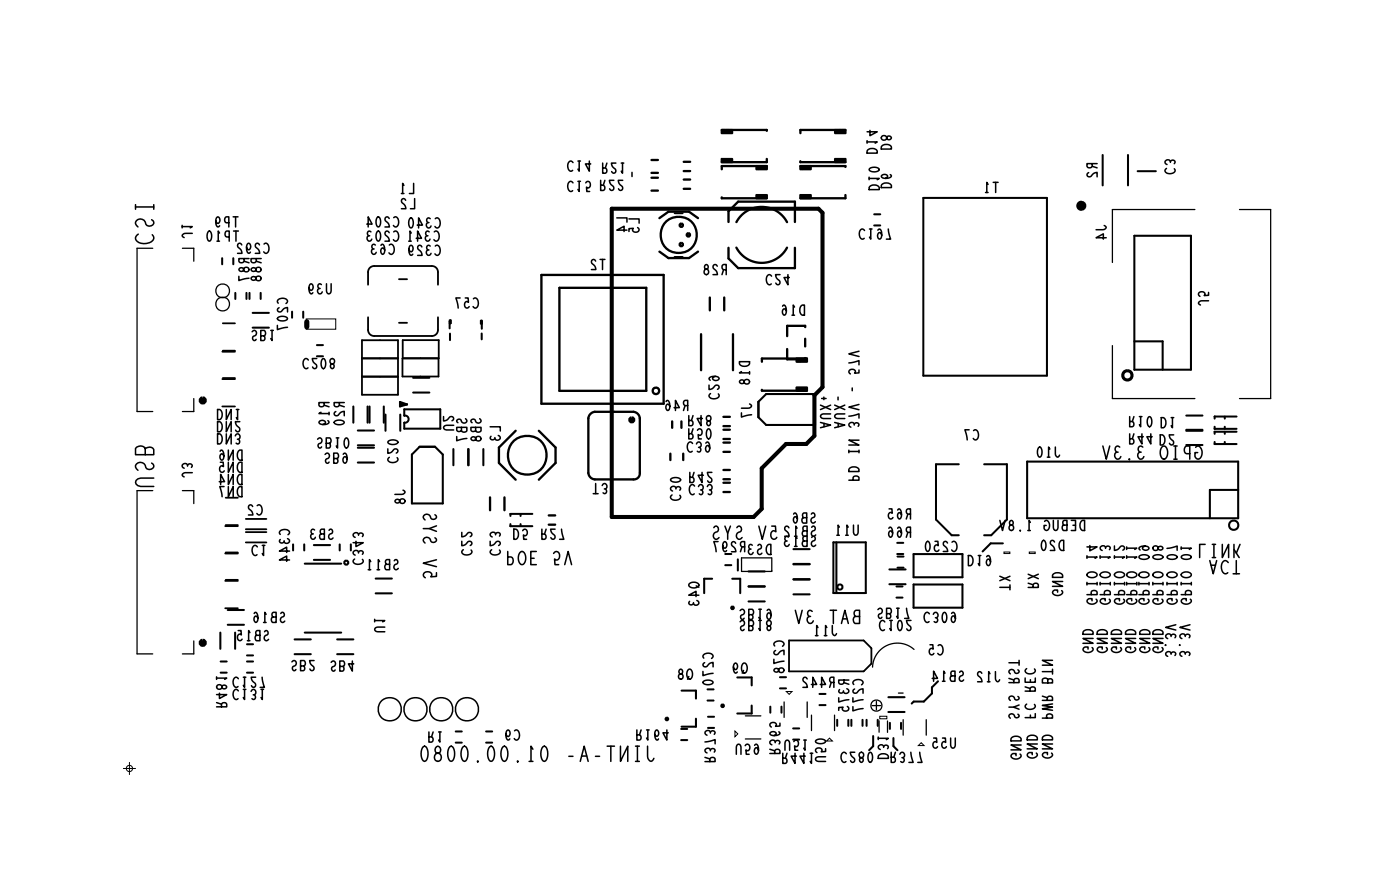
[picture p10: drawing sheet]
<svg xmlns="http://www.w3.org/2000/svg" width="138mm" height="88mm" viewBox="0 0 138 88" stroke-linecap="round" stroke-linejoin="round" font-family="sans-serif">
<defs><g id="words">
<text font-size="1.8" x="15.2" y="24.1" transform="rotate(-90 15.2 24.1)">CSI</text>
<text font-size="1.5" x="64.7" y="73.6" transform="rotate(-180 64.7 73.6)">JINT-A-</text>
<g font-size="1.3">
<text x="119.3" y="56.6">ACT</text>
<text x="84.9" y="60.2" transform="rotate(-180 84.9 60.2)">BAT</text>
</g>
<g font-size="1">
<text x="82" y="42.3" transform="rotate(-90 82 42.3)">AUX+</text>
<text x="111.4" y="43.8">R44 D2</text>
<text x="58.5" y="48.7">T3</text>
<text x="68" y="48.8">C33</text>
<text x="111" y="55.4" transform="rotate(-90 111 55.4)">12</text>
<text x="70.6" y="75.2" transform="rotate(-90 70.6 75.2)">R373</text>
</g>
</g></defs>
<!-- layer: Board Outline -->
<path d="M97 54.4l.8-.8zM97.8 53.6h1.2zM85.8 74l.4-.4zM86.2 72.6v1zM88.2 72.8v.8zM88.2 73.6l.4 .4zM90.2 69.2l-.2 .2zM90.2 69.2h1zM91.2 69.2l.8-.8zM92 67.8v.6zM92.6 67.2l-.6 .6z" fill="none" stroke="#000" stroke-width=".2"/>
<path d="M60.4 20.6v30.4zM60.4 20.6h20.4zM80.4 39v4zM80.8 20.6l.4 .4zM81.2 38.2l-.8 .8zM81.2 21v17.2zM60.4 51h14zM75.2 50.2l-.8 .8zM75.2 46.2v4zM75.2 46.2l2.4-2.4zM77.6 43.8h2zM79.6 43.8l.8-.8z" fill="none" stroke="#000" stroke-width=".4"/>
<g fill="none" stroke="#000" stroke-width=".15">
<circle cx="38.5" cy="70" r="1.15"/>
<circle cx="41" cy="70" r="1.15"/>
<circle cx="43.5" cy="70" r="1.15"/>
<circle cx="46.1" cy="70" r="1.15"/>
</g>
<!-- layer: Components -->
<path d="M30.2 31.5h2.9v1h-2.9zM99.1 54.4h.6v.2h-.6zM101.6 54.4h.6v.2h-.6zM72.5 72.1l.3 .3-.3 .3zM77.6 68.2h.6l-.3 .3zM81.6 73.1l.3-.3 .2 .3zM86.8 70.6h.7v.3h-.7zM90.6 73.5l.3-.3 .3 .3z" fill="none" stroke="#000" stroke-width=".1"/>
<g fill="none" stroke="#000" stroke-width=".13">
<path d="M13.5 24.5v16.1zM18 24.5h1.1zM19.1 24.5v1.3zM19.1 39.3v1.3zM109.8 20.7v5.2zM109.8 20.7h8.1zM109.8 39.3h8.1zM109.8 34.1v5.2zM122.3 20.7h3.1zM122.3 39.3h3.1zM125.4 20.7v18.6zM13.5 48.4h1.6z"/>
<path d="M13.5 48.4v16.1zM13.5 40.6h1.6zM18 48.4h1.1zM18 40.6h1.1zM19.1 48.4v1.3zM73.2 55h3zM73.2 55v1.4zM73.2 56.4h3zM76.2 55v1.3zM76.2 56.3v.1zM13.5 64.5h1.6zM18 64.5h1.1z"/>
<path d="M19.1 63.2v1.3zM73.6 70.6h1.5zM73.6 72.9h1.5zM77.4 69.2v1.5zM79.7 69.2v1.5zM80.1 70.5v1.5zM82.4 70.5v1.5zM86.1 69.6h.8zM86.5 69.2v.8zM86.8 71.1v1.1zM87.6 71.1v1.1zM88.7 68.3h.4z"/>
<path d="M89.1 71v1.5zM90.2 64a2.46 2.46 0 0 0-2.6-.4 2.46 2.46 0 0 0-1.5 2.2M91.4 71v1.5z"/>
<circle cx="22" cy="28.7" r=".68"/>
<circle cx="22" cy="30" r=".68"/>
<circle cx="86.5" cy="69.6" r=".55"/>
</g>
<path d="M30.3 31.7v.5z" fill="none" stroke="#000" stroke-width=".51"/>
<g fill="none" stroke="#000" stroke-width=".2">
<path d="M91.1 19.5h12.2zM91.1 19.5v17.5zM103.3 19.5v17.5zM108.8 15.3v3zM111.3 15.3v3zM112.3 16.9h1.8zM21.9 25.5v.6zM23 25.5v.6zM23.2 28.9v.6zM24.3 28.9v.6zM24.6 28.9v.6zM24.9 30.9h1.6z"/>
<path d="M24.9 32.3h1.6zM25.7 28.9v.6zM28.8 30.7v.6zM29.9 30.7v.6zM31.3 35.1h.6zM31.3 34h.6zM39.5 39.8l.7 .1zM39.5 39.6l.7 .3zM39.5 39.6v.5zM40.8 38.7h1.6zM40.8 37.3h1.6zM44.4 31.6h.1z"/>
<path d="M44.4 31.7h.1zM44.4 31.7v.1zM44.4 31.8h.1zM44.4 31.9h.1zM44.4 31.9v.5zM44.4 32.9v.6zM44.5 31.6v.1zM44.5 31.8v.1zM47.4 31.6h.1zM47.4 31.7h.1zM47.4 31.8h.1zM47.4 31.9h.1z"/>
<path d="M47.5 32.9v.6zM47.5 31.6v.1zM47.5 31.7v.1zM47.5 31.8v.1zM47.5 31.9v.5zM74.9 39.6v1.5zM74.9 39.6l.7-.7zM75.6 38.9h4.8zM80.4 38.9v3zM86.3 22.2h.6zM86.3 21.1h.6zM91.1 37h12.2z"/>
<path d="M112 33.7h2.7zM112 36.5h5.5zM112 23.2h5.5zM112 23.2v13.3zM114.7 33.7v2.8zM117.5 23.2v13.3zM28.9 53.7v.6zM30 53.7v.6zM30.1 55.6h3.6zM31 53.8h1.6zM31 55.2h1.6zM33.5 53.7v.6z"/>
<path d="M34 55.4l.2-.1 .2 .1v.2l-.2 .1-.2-.1zM34.6 53.7v.6zM34.9 40.1v1.6zM35.3 44.2h1.6zM35.3 45.6h1.6zM35.3 42.5h1.6zM35.3 43.9h1.6zM36.3 40.1v1.6zM36.5 40.1v1.6zM37.1 58.5h1.6zM37.1 57.1h1.6zM37.9 40.1v1.6z"/>
<path d="M38 40.9v1.6zM39.5 40.1l.7-.2zM39.5 40.9v1.6zM39.9 41h.1M39.9 40.4v.6zM39.9 40.4h3.6zM39.9 42.3h3.6zM39.9 41.7v.6zM39.9 41.7h.1M39.9 41l.3 .1 .1 .2-.1 .3-.3 .1M40.7 49.6h3zM40.7 44.8v4.8z"/>
<path d="M40.7 44.8l.7-.7zM41.4 44.1h1.5zM42.9 44.1l.8 .7zM43.5 40.4v1.9zM43.7 44.8v4.8zM44.7 44.3v1.6zM46.2 44.3v1.6zM47.7 44.3v1.6zM50.4 50.7v.2zM50.4 51.7v.2zM50.4 51.9h.1M50.4 50.7h.1"/>
<path d="M50.4 50.7h2.1zM50.4 51.9h2.1zM51.4 50.7v.2zM51.4 51.7v.2zM69.5 57.1h.8zM69.5 57.1v1.4zM71.6 54.6h.6zM71.6 55.7h.6zM72.2 59.9l.1-.1 .1 .1v.1l-.1 .1-.1-.1zM72.3 57.1h.8zM72.8 55.2v1.1zM73.1 57.1v1.4z"/>
<path d="M73.9 57.8h1.6zM73.9 56.4h1.6zM73.9 57.9h1.6zM73.9 59.3h1.6zM74.9 41.1l.7 .8zM75.6 41.9h4.8zM78.3 54.2h1.6zM78.3 55.6h1.6zM78.3 58.6h1.6zM78.3 57.2h1.6zM78.3 57.1h1.6zM78.3 55.7h1.6z"/>
<path d="M82.2 58.5h3.2zM82.2 53.5h3.2zM82.2 53.5v5zM82.5 53.5v5zM82.7 57.7l.2-.1 .2 .1v.2v.2h-.2h-.2l-.1-.2zM85.4 53.5v5zM87.8 56.2h1.6zM87.8 57.6h1.6zM88.5 57.8h.6zM88.5 58.9h.6zM88.5 53.5h.6zM88.5 54.6h.6z"/>
<path d="M88.6 54.9h.6zM88.6 56h.6zM90.2 57.6h4.8zM90.2 59.9h4.8zM90.2 57.6v2.3zM90.2 54.6h4.8zM90.2 56.9h4.8zM90.2 54.6v2.3zM92.4 51.2l1.5 1.6zM92.4 45.8v5.4zM92.4 45.8h2.2zM93.9 52.8h.7z"/>
<path d="M95 57.6v2.3zM95 54.6v2.3zM97.1 45.8h2.3zM97.1 52.8h.7zM99.4 45.8v5.4zM99.4 51.2l-1.6 1.6zM101.4 51.1h20.8zM101.4 45.5v5.6zM101.4 45.5h20.8zM117.1 42.5h1.6zM117.1 43.9h1.6zM117.1 41h1.6z"/>
<path d="M117.1 42.4h1.6zM119.4 48.3v2.8zM119.4 48.3h2.8zM119.9 42.6v.2zM119.9 43.6v.2zM119.9 43.8h.1M119.9 41.1v.2zM119.9 42.1v.2zM119.9 42.3h.1M119.9 42.6h.1M119.9 42.6h2.1zM119.9 43.8h2.1z"/>
<path d="M119.9 41.1h.1M119.9 41.1h2.1zM119.9 42.3h2.1zM120.9 42.6v.2zM120.9 43.6v.2zM120.9 42.1v.2zM120.9 41.1v.2zM122.2 45.5v5.6zM21.7 62.4v1.6zM21.8 65.2h.6zM21.8 66.3h.6zM22.5 60.2h1.6z"/>
<path d="M22.5 61.6h1.6zM23.2 62.4v1.6zM24.4 66.3h.6zM24.4 65.2h.6zM24.4 64.6h.6zM24.4 63.5h.6zM29.1 64.5h1.6zM29.1 63.1h1.6zM30.1 62.4h3.6zM33.3 63.1h1.6zM33.3 64.5h1.6zM45 72.1h.6z"/>
<path d="M45 73.2h.6zM48 73.2h.6zM48 72.1h.6zM65.7 70.8h.1h.1v.2h-.1h-.1zM67.2 71.9h.6zM67.2 73h.6zM67.3 68.1h1.4zM67.3 71.7h1.4zM68.7 68.1v.8zM68.7 70.9v.8zM69.8 69.1h.6zM69.8 68h.6z"/>
<path d="M69.9 70.7h.6zM71.2 69.5h.1h.1v.2h-.1h-.1zM72.8 66.8h1.4zM72.8 70.4h1.4zM74.2 66.8v.8zM74.2 69.6v.8zM76 69.7v.6zM77 67.9h.6zM77 66.8h.6zM77.1 69.7v.6zM78.3 72.9h.6zM78.3 71.8h.6z"/>
<path d="M80.9 68.4h.6zM80.9 69.5h.6zM82.6 71v.6zM83.7 71v.6zM84 71v.6zM85.1 71v.6zM85.5 71v.6zM86.6 71v.6zM87.7 68.8h1.6zM87.7 70.2h1.6zM87.8 71.3v.6zM88.9 71.3v.6z"/>
<circle cx="121.8" cy="51.8" r=".46"/>
</g>
<path d="M62.2 41.3l.2-.1 .1 .1v.2l-.1 .1-.2-.1z" fill="none" stroke="#000" stroke-width=".38"/>
<g fill="none" stroke="#000" stroke-width=".23">
<path d="M64.3 17.5h.6zM64.3 18.8h.6zM64.3 15.8h.6zM64.3 17h.6zM67.5 18.6h.6zM67.5 17.7h.6zM67.5 16h.6zM67.5 16.9h.6zM71.2 12.8h4.5zM71.2 12.8v.3zM71.2 15.7v.3zM71.2 16h4.5z"/>
<path d="M71.2 16.4h4.5zM71.2 16.4v.3zM71.2 19.5v.1zM71.2 19.6h4.5zM71.3 12.8v.3zM71.3 15.7v.3zM71.4 12.8v.3zM71.4 15.7v.3zM71.5 12.8v.3zM71.5 15.7v.3zM71.6 12.8v.3zM71.6 15.7v.3z"/>
<path d="M71.7 12.8v.3zM71.7 15.7v.3zM71.8 12.8v.3zM71.8 15.7v.3zM71.9 12.8v.3zM71.9 15.7v.3zM72 12.8v.3zM72 15.7v.3zM72.1 12.8v.3zM72.1 15.7v.3zM72.2 12.8v.3zM72.2 15.7v.3z"/>
<path d="M72.9 19.9h5.6zM72.9 19.9l-1 .9zM74.7 16.4v.3zM74.7 19.2v.4zM74.8 16.4v.3zM74.8 19.2v.4zM74.9 16.4v.3zM74.9 19.2v.4zM75 16.4v.3zM75 19.2v.4zM75.1 16.4v.3zM75.1 19.2v.4z"/>
<path d="M75.2 16.4v.3zM75.2 19.2v.4zM75.3 16.4v.3zM75.3 19.2v.4zM75.4 16.4v.3zM75.4 19.2v.4zM75.5 16.4v.3zM75.5 19.2v.4zM75.6 16.4v.3zM75.6 19.2v.4zM75.7 12.8v.1zM75.7 15.7v.3z"/>
<path d="M75.7 16.4v.3zM75.7 19.2v.4zM78.5 19.9v2zM79 12.8h4.4zM79 15.9v.1zM79 16h4.4zM79 12.8v.3zM79 16.4h4.4zM79 16.4v.3zM79 19.2v.4zM79 19.6h4.4zM79.1 16.4v.3z"/>
<path d="M79.1 19.2v.4zM79.2 16.4v.3zM79.2 19.2v.4zM79.3 16.4v.3zM79.3 19.2v.4zM79.4 16.4v.3zM79.4 19.2v.4zM79.5 16.4v.3zM79.5 19.2v.4zM79.6 16.4v.3zM79.6 19.2v.4zM79.7 16.4v.3z"/>
<path d="M79.7 19.2v.4zM79.8 16.4v.3zM79.8 19.2v.4zM79.9 16.4v.3zM79.9 19.2v.4zM80 16.4v.3zM80 19.2v.4zM82.4 15.7v.3zM82.4 12.8v.3zM82.5 15.7v.3zM82.5 12.8v.3zM82.6 15.7v.3z"/>
<path d="M82.6 12.8v.3zM82.7 15.7v.3zM82.7 12.8v.3zM82.8 15.7v.3zM82.8 12.8v.3zM82.9 15.7v.3zM82.9 12.8v.3zM83 15.7v.3zM83 12.8v.3zM83.1 15.7v.3zM83.1 12.8v.3zM83.2 15.7v.3z"/>
<path d="M83.2 12.8v.3zM83.3 15.7v.3zM83.3 12.8v.3zM83.4 15.7v.3zM83.4 12.8v.3zM83.4 16.4v.1zM83.4 19.2v.4zM53.4 27.1h12.1zM53.4 39.8h12.1zM53.4 27.1v12.7zM55.2 28.4h8.6zM55.2 38.5h8.6z"/>
<path d="M55.2 28.4v10.1zM63.8 28.4v10.1zM64.5 38.3l.2-.1 .3 .1 .1 .2-.1 .3-.3 .1-.2-.1-.1-.3zM65.1 21.5l.9-.6zM65.1 24.8l.9 .6zM65.5 27.1v12.7zM66 20.9h2zM66 25.4h2zM67.1 22.1h.1h.2v.2l-.2 .1-.1-.1zM67.1 24h.1h.2v.2l-.2 .1-.1-.1zM67.8 23.1l.1-.1 .2 .1v.1l-.2 .1-.1-.1zM68 20.9l.9 .6z"/>
<path d="M68 25.4l.9-.6zM69.2 33v3.5zM70.1 29.3v1.3zM71.5 29.3v1.3zM71.9 20.8v1.1zM71.9 25.5l1 .9zM71.9 24.4v1.1zM72.3 33v3.5zM72.7 24.4a2.83 2.83 0 0 0 5 0M72.7 21.9a2.83 2.83 0 0 1 5 0M72.9 26.4h5.6zM75.2 35.4h4.4z"/>
<path d="M75.2 35.4v.3zM75.2 38.4v.1zM75.2 38.5h4.4zM77.7 34.4v1zM77.7 35.4h1.8zM77.7 32.1h1.8zM77.7 32.1v1zM78.5 24.4v2zM78.6 35.4v.3zM78.6 38.2v.3zM78.7 35.4v.3zM78.7 38.2v.3z"/>
<path d="M78.8 35.4v.3zM78.8 38.2v.3zM78.9 35.4v.3zM78.9 38.2v.3zM79 35.4v.3zM79 38.2v.3zM79.1 35.4v.3zM79.1 38.2v.3zM79.2 35.4v.3zM79.2 38.2v.3zM79.3 35.4v.3zM79.3 38.2v.3z"/>
<path d="M79.4 35.4v.3zM79.4 38.2v.3zM79.5 35.3v.1zM79.5 32.1v.2zM79.5 33.4v.8zM79.5 35.4v.3zM79.5 38.2v.3zM79.6 35.4v.3zM79.6 38.2v.3zM48.4 49v1.3zM49.2 44.1l1.7-1.6zM49.2 44.1v1.6z"/>
<path d="M49.2 45.7l1.7 1.6zM49.8 49v1.3zM53.2 42.5l1.6 1.6zM53.2 47.3l1.6-1.6zM54.2 50.8h.6zM54.2 51.7h.6zM54.8 44.1v1.6zM58.1 46.6l.2 .5 .4 .2M58.1 41.2v5.4zM58.7 40.6h1.9zM58.7 47.3h3.8zM58.7 40.6a.73 .73 0 0 0-.6 .6"/>
<path d="M60.6 40.6h1.9zM62.5 40.6l.3 .1a.69 .69 0 0 1 .3 .5M63.1 46.6l-.1 .5-.5 .2M63.1 41.2v5.4zM66.2 44.7v.7zM66.3 41.6v.6zM67.3 41.6v.6zM67.4 44.7v.7zM71.4 43.3h.6zM71.4 42.4h.6zM71.4 42h.6zM71.4 41.1h.6z"/>
<path d="M71.4 47.3h.6zM71.4 46.3h.6zM71.4 44.6h.6zM71.4 43.6h.6zM71.4 48.5h.6zM71.4 47.6h.6z"/>
<circle cx="67" cy="23.2" r="1.79"/>
<circle cx="52" cy="44.9" r="1.92"/>
</g>
<path d="M106.7 20.3h.1" fill="none" stroke="#000" stroke-width=".7"/>
<path d="M106.7 20.3h.1" fill="none" stroke="#000" stroke-width="1"/>
<g fill="none" stroke="#000" stroke-width=".18">
<path d="M21.9 37.4h1.3zM21.9 34.7h1.3zM22 37.3h1.2zM22 34.6h1.2zM22 31.9h1.2zM35.7 38.9h3.6zM35.7 37.2v1.7zM35.7 37.2h1.8zM35.7 35.3h3.6zM35.7 33.6v1.7zM35.7 33.6h1.8zM35.7 37.1h3.6z"/>
<path d="M35.7 35.4v1.7zM35.7 35.4h1.8zM36.3 26.8v1.3zM36.3 31.3v1.2zM36.3 32.5l.2 .5 .4 .1M36.9 26.2h5.7zM36.9 33.1h5.7zM36.9 26.2l-.4 .2-.2 .4M37.5 37.2h1.8zM37.5 33.6h1.8zM37.5 35.4h1.8zM39.3 37.2v1.7z"/>
<path d="M39.3 33.6v1.7zM39.3 35.4v1.7zM39.4 27.5h.8zM39.4 31.8h.8zM39.7 37.1h1.8zM39.7 35.4v1.7zM39.7 35.4h3.6zM39.7 35.3h1.8zM39.7 33.5v1.8zM39.7 33.5h3.6zM41.5 37.1h1.8zM41.5 35.3h1.8z"/>
<path d="M42.6 26.2l.5 .2 .1 .4M43.2 26.8v1.3zM43.2 31.3v1.2zM43.2 32.5l-.2 .5-.4 .1M43.3 35.4v1.7zM43.3 33.5v1.8zM66.6 21h.8zM66.6 25.3h.8zM21.9 40.1h1.3zM22.2 60h1.3zM22.2 51.9h1.3zM22.2 54.6h1.3z"/>
<path d="M22.2 57.3h1.3zM22.3 57.2h1.2zM22.3 49.1h1.2zM22.3 51.8h1.2zM22.3 54.5h1.2zM24.3 52.2h2zM24.3 51.2h2zM24.3 53.5h2zM24.3 52.5h2zM77.9 66.2h7.3zM77.9 63.2h7.3zM77.9 63.2v3z"/>
<path d="M85.2 63.2l.8 .7zM86 65.4l-.8 .8zM86 63.9v1.5z"/>
</g>
<circle cx="111.3" cy="37" r=".46" fill="none" stroke="#000" stroke-width=".3"/>
<path d="M19.8 39.4l.2-.1 .2 .1v.2l-.2 .1-.2-.1zM19.8 63.3l.2-.1 .2 .1v.2l-.2 .1-.2-.1z" fill="none" stroke="#000" stroke-width=".4"/>
<!-- layer: Text -->
<g fill="none" stroke="#000" stroke-width=".15">
<path d="M39.6 19.1h.3M39.9 18.3l-.2-.2v1M40 19.8a.22 .22 0 0 0-.3-.2 .22 .22 0 0 0 0 .4 .67 .67 0 0 1 .4 .6h-.5M40.8 18.1v1h-.4M40.9 19.6v1h-.4M56.5 18a.26 .26 0 0 0-.3-.1 .26 .26 0 0 0-.2 .3 .43 .43 0 0 0 0 .4 .43 .43 0 0 0 .5 .3v-.1M56.5 16a.26 .26 0 0 0-.3-.1 .26 .26 0 0 0-.2 .3 .43 .43 0 0 0 0 .4 .43 .43 0 0 0 .5 .3v-.1M57 17.9h.3M57 15.9h.3M57.2 17.9v1l-.2-.2M57.2 15.9v1l-.2-.2M57.8 18a.28 .28 0 0 1 .4 0 .28 .28 0 0 1 0 .4l-.2 .1h-.1v.4h.3"/>
<path d="M58.2 15.9v1l-.4-.7h.5M59.3 17.8v1h.2a.29 .29 0 0 0 0-.5h-.2M59.5 16.1v1h.2a.29 .29 0 0 0 0-.5h-.2M59.7 17.8l-.2 .5M59.9 16.1l-.2 .5M60.6 17.8h-.5a.84 .84 0 0 0 .5 .7 .22 .22 0 0 1-.1 .3 .22 .22 0 0 1-.3-.2M60.8 16.1h-.5a.84 .84 0 0 0 .5 .7 .22 .22 0 0 1-.1 .3 .22 .22 0 0 1-.3-.2M61.3 16.1h.3M61.4 16.1v1l-.1-.2M61.5 17.8h-.5a.84 .84 0 0 0 .4 .7 .22 .22 0 0 1-.1 .3 .22 .22 0 0 1-.3-.2M62.4 17v.4M85.6 14h1l-.2 .1"/>
<path d="M85.6 13.9v.2M85.6 14.8a.54 .54 0 0 1 .6-.2 .54 .54 0 0 1 .4 .5h-1zM85.8 17.6h1l-.2 .1M85.8 17.5v.2M85.8 16.6a.72 .72 0 0 1 1 .1 .66 .66 0 0 1-1 0zM85.8 18.4a.54 .54 0 0 1 .6-.2 .54 .54 0 0 1 .4 .5h-1zM85.9 12.9v.5l.7-.4h-1M87 14.4a.54 .54 0 0 1 .6-.2 .54 .54 0 0 1 .4 .5h-1zM87 18.2a.54 .54 0 0 1 .6-.2 .54 .54 0 0 1 .4 .5h-1zM87 13.4h.2a.29 .29 0 0 1 .3 .3l.1 .1a.22 .22 0 0 0 .3-.1 .22 .22 0 0 0 0-.2l-.2-.1-.2 .1a.27 .27 0 0 1-.2 .3 .27 .27 0 0 1-.3-.4zM87.9 17.2l.1 .1a.65 .65 0 0 1-1 .1 .32 .32 0 0 1 .3-.2 .32 .32 0 0 1 .3 .3l-.2 .1M97.3 19h.2"/>
<path d="M97.5 18.2l-.1-.2v1M98 18h.5M98.3 18v1M107.4 17a.22 .22 0 0 0-.1 .4 .22 .22 0 0 0 .4 0 .67 .67 0 0 1 .6-.4v.4M107.8 16.1v.3l-.1 .1a.27 .27 0 0 1-.4-.1v-.3h1M107.8 16.4l.5 .2M115.1 16.6a.26 .26 0 0 0-.1 .3 .26 .26 0 0 0 .3 .2 .43 .43 0 0 0 .4 0 .43 .43 0 0 0 .2-.4v-.1M115.5 15.9a.22 .22 0 0 1 .3-.1 .22 .22 0 0 1 .1 .3M115.5 16a.25 .25 0 0 0-.2-.2 .25 .25 0 0 0-.3 .1 .25 .25 0 0 0 .2 .3M13.4 20.2v.4M13.4 20.4h1.8M13.6 23.1a.48 .48 0 0 0-.2 .6 .48 .48 0 0 0 .5 .3 .93 .93 0 0 0 1.3-.6l-.2-.3"/>
<path d="M15 21.7l.1 .1a.4 .4 0 0 1-.3 .5 .4 .4 0 0 1-.5-.4 .47 .47 0 0 0-.6-.3 .47 .47 0 0 0-.2 .6l.1 .2M18 22.3h1l-.2 .2M18 22.2v.3M19 23h-.8l-.2 .2 .2 .2M20.6 22.8h.1a.66 .66 0 0 1 0 1 .69 .69 0 0 1-.1-1zM21.3 21.8l.1 .2a.29 .29 0 0 0 .3-.3 .29 .29 0 0 0-.3-.3 .72 .72 0 0 0 .1 1l.2-.1M21.4 23.8h.3M21.7 23l-.2-.2v1M22.6 22h-.3l-.1-.2v-.2l.1-.2h.3v1M22.6 23.4h-.2l-.2-.2v-.2l.2-.2h.2v1M23 21.4h.5M23 22.8h.5"/>
<path d="M23.3 21.4v1M23.3 22.8v1M23.6 27.2v.5l1-.3M23.6 26.5a.22 .22 0 0 0 .2 .3 .22 .22 0 0 0 .2-.3 .27 .27 0 0 1 .5-.1 .27 .27 0 0 1 0 .4 .27 .27 0 0 1-.5-.2l-.1-.2zM23.9 24.2a.22 .22 0 0 0-.4-.2 .22 .22 0 0 0 0 .4 .67 .67 0 0 1 .4 .6h-.5M24.1 25.5v.3l-.1 .1a.27 .27 0 0 1-.4-.1v-.3h1M24.1 25.8l.5 .1M24.3 24.4l.2 .2a.29 .29 0 0 0 .2-.3 .29 .29 0 0 0-.2-.3 .72 .72 0 0 0 .1 1l.1-.1M24.8 27.4a.22 .22 0 0 0 .2 .2 .22 .22 0 0 0 .2-.2 .27 .27 0 0 1 .5-.2 .27 .27 0 0 1 0 .5 .27 .27 0 0 1-.5-.2l-.1-.2zM24.8 26.5a.22 .22 0 0 0 .2 .3 .22 .22 0 0 0 .2-.3 .27 .27 0 0 1 .5-.1 .27 .27 0 0 1 0 .4 .27 .27 0 0 1-.5-.2l-.1-.2zM24.9 32.7a.27 .27 0 0 1 .4 .1 .27 .27 0 0 1-.3 .4l-.1 .1 .1 .2 .1 .1 .2-.1M25.3 25.5v.3l-.1 .1a.27 .27 0 0 1-.4-.1v-.3h1"/>
<path d="M25.3 25.8l.5 .1M25.6 24.2a.22 .22 0 0 0-.3-.2 .22 .22 0 0 0-.1 .4 .67 .67 0 0 1 .4 .6h-.4M25.7 33.1h.4l.1-.2-.1-.3h-.4v1l.4-.1 .1-.1-.1-.3M26.1 24.1v-.1a.43 .43 0 0 1 .4 .2 .43 .43 0 0 1 0 .5 .26 .26 0 0 1-.2 .3 .26 .26 0 0 1-.3-.2M26.7 32.6h.3M26.8 32.6v1l-.1-.2M27.4 32.1v.4l1-.2M27.4 31.3a.73 .73 0 0 1 1 .1 .66 .66 0 0 1-1 0zM27.5 29.9l-.1-.1a.43 .43 0 0 1 .2-.4 .43 .43 0 0 1 .5 0 .26 .26 0 0 1 .3 .2 .26 .26 0 0 1-.2 .3M27.5 30.3a.22 .22 0 0 0-.1 .4 .22 .22 0 0 0 .4 0 .67 .67 0 0 1 .6-.4v.5M30.4 35.5a.26 .26 0 0 0-.3-.1 .26 .26 0 0 0-.2 .3 .43 .43 0 0 0 0 .4 .43 .43 0 0 0 .4 .2h.1M30.5 28.4l.1 .2a.29 .29 0 0 0 .3-.3 .29 .29 0 0 0-.3-.3 .72 .72 0 0 0 .1 1l.2-.1"/>
<path d="M31.3 35.4h-.5a.84 .84 0 0 0 .5 .6 .22 .22 0 0 1-.2 .3 .22 .22 0 0 1-.3-.1M31.6 28.5a.25 .25 0 0 0-.3 .2 .25 .25 0 0 0 .2 .2 .25 .25 0 0 0 .3-.1M31.7 28.1a.22 .22 0 0 0-.3 0 .22 .22 0 0 0 .1 .4M31.8 35.4h.1a.66 .66 0 0 1 0 1 .7 .7 0 0 1-.1-1zM32 39.7v.3l-.1 .1a.27 .27 0 0 1-.4-.1v-.3h1M32 40l.5 .1M32.2 28v.7l.1 .2 .2 .1 .1-.1 .1-.2v-.7M32.6 35.4a.28 .28 0 0 1 .4 .2 .28 .28 0 0 1-.3 .3l-.1 .1a.22 .22 0 0 0 0 .3 .22 .22 0 0 0 .3 0l.1-.2-.2-.2a.27 .27 0 0 1-.2-.2 .27 .27 0 0 1 0-.3zM33.5 39.7v.3l-.1 .1a.27 .27 0 0 1-.4-.1v-.3h1M33.5 40l.5 .1M36.2 22.1h.5l-.4-.7v1M36.5 23.3a.25 .25 0 0 0-.3 .2 .25 .25 0 0 0 .2 .2 .25 .25 0 0 0 .3-.1"/>
<path d="M36.6 22.9a.22 .22 0 0 0-.3 0 .22 .22 0 0 0 .1 .4M36.9 24.6a.25 .25 0 0 0-.2 .2 .25 .25 0 0 0 .1 .2 .25 .25 0 0 0 .3-.1M37 24.2a.22 .22 0 0 0-.3 0 .22 .22 0 0 0 .1 .4M37.3 22.8a.66 .66 0 0 1 0 1 .69 .69 0 0 1 0-1zM37.3 21.4a.66 .66 0 0 1 0 1 .69 .69 0 0 1 0-1zM37.6 24.2l.1-.1a.65 .65 0 0 1 .1 1 .32 .32 0 0 1-.2-.3 .32 .32 0 0 1 .2-.3l.2 .2M38.4 23a.22 .22 0 0 0-.3-.2 .22 .22 0 0 0-.1 .4 .67 .67 0 0 1 .4 .6h-.4M38.4 21.6a.22 .22 0 0 0-.3-.2 .22 .22 0 0 0-.1 .4 .67 .67 0 0 1 .4 .6h-.4M38.4 24.2l.1-.1a.43 .43 0 0 1 .4 .2 .43 .43 0 0 1 0 .5 .26 .26 0 0 1-.2 .3 .26 .26 0 0 1-.3-.2M38.9 22.9v-.1a.43 .43 0 0 1 .4 .2 .43 .43 0 0 1 0 .5 .26 .26 0 0 1-.2 .3 .26 .26 0 0 1-.3-.2M38.9 21.5v-.1a.43 .43 0 0 1 .4 .2 .43 .43 0 0 1 0 .5 .26 .26 0 0 1-.2 .3 .26 .26 0 0 1-.3-.2M40.3 23.8h.3"/>
<path d="M40.4 24.6l.1 .2a.29 .29 0 0 0 .3-.3 .29 .29 0 0 0-.3-.3 .72 .72 0 0 0 .1 1l.1-.1M40.5 21.5h.1a.66 .66 0 0 1 0 1 .69 .69 0 0 1-.1-1zM40.6 23l-.1-.2v1M41.1 23.5h.5l-.4-.7v1M41.2 22.2h.5l-.4-.7v1M41.6 24.4a.22 .22 0 0 0-.3-.2 .22 .22 0 0 0 0 .4 .67 .67 0 0 1 .4 .6h-.5M42.2 23.3a.25 .25 0 0 0-.2 .2 .25 .25 0 0 0 .1 .2 .25 .25 0 0 0 .3-.1M42.3 22a.25 .25 0 0 0-.2 .2 .25 .25 0 0 0 .1 .2 .25 .25 0 0 0 .3-.1M42.3 24.7a.25 .25 0 0 0-.2 .2 .25 .25 0 0 0 .1 .2 .25 .25 0 0 0 .3-.1M42.4 22.9a.22 .22 0 0 0-.4 0 .22 .22 0 0 0 .1 .4M42.5 21.6a.22 .22 0 0 0-.4 0 .22 .22 0 0 0 .1 .4M42.5 24.3a.22 .22 0 0 0-.4 0 .22 .22 0 0 0 .1 .4"/>
<path d="M42.9 22.9v-.1a.43 .43 0 0 1 .4 .2 .43 .43 0 0 1 0 .5 .26 .26 0 0 1-.2 .3 .26 .26 0 0 1-.3-.2M43 21.6v-.1a.43 .43 0 0 1 .4 .2 .43 .43 0 0 1 0 .5 .26 .26 0 0 1-.2 .3 .26 .26 0 0 1-.3-.2M43 24.3v-.1a.43 .43 0 0 1 .4 .2 .43 .43 0 0 1 0 .5 .26 .26 0 0 1-.2 .3 .26 .26 0 0 1-.3-.2M45.4 29.4h-.4l.2 1M45.9 29.4h.3v.4a.29 .29 0 0 0-.4 .2 .29 .29 0 0 0 .4 .4l.1-.2M46.7 29.5l.1-.1a.43 .43 0 0 1 .4 .2 .43 .43 0 0 1 0 .5 .26 .26 0 0 1-.2 .3 .26 .26 0 0 1-.3-.2M58.8 25.8a.22 .22 0 0 0-.4-.2 .22 .22 0 0 0 0 .4 .67 .67 0 0 1 .4 .6h-.4M59.2 25.6h.5M59.5 25.6v1M60.9 21.5h1v.4M61.9 22.7h-1l.7-.4v.5M62.1 21.6h1v.4"/>
<path d="M62.9 22.4a.28 .28 0 0 1 .1 .4 .28 .28 0 0 1-.4 .1l-.2-.2 .1-.2h-.4v.3M65.7 39.6l.2-.1a.65 .65 0 0 1 0 1 .32 .32 0 0 1-.2-.3 .32 .32 0 0 1 .3-.3l.1 .2M69.6 26.1l-.1 .2 .1 .2a.27 .27 0 0 1 .3 .1 .27 .27 0 0 1 0 .4 .27 .27 0 0 1-.4-.1v-.1a.29 .29 0 0 1 .3-.3l.1-.1a.22 .22 0 0 0 0-.2 .22 .22 0 0 0-.3-.1zM70 38v.4a.84 .84 0 0 0 .7-.4 .22 .22 0 0 1 .3 .1 .22 .22 0 0 1-.2 .3M70.1 38.8a.26 .26 0 0 0-.1 .3 .26 .26 0 0 0 .3 .2 .43 .43 0 0 0 .4 0 .43 .43 0 0 0 .2-.4v-.1M70.6 37.1l-.2 .1a.29 .29 0 0 0 .2 .3 .29 .29 0 0 0 .3-.3 .72 .72 0 0 0-.9 .1l.1 .2M70.8 26.3a.22 .22 0 0 0-.4-.2 .22 .22 0 0 0 0 .4 .67 .67 0 0 1 .4 .6h-.4M71.4 26.6l-.1 .5M71.7 26.6h-.3l-.1-.1a.27 .27 0 0 1 .1-.4h.3v1M73 35.7h1a.5 .5 0 0 1-.5 .4 .5 .5 0 0 1-.5-.4zM73 37.6a.22 .22 0 0 0 .2 .2 .22 .22 0 0 0 .2-.2 .27 .27 0 0 1 .5-.2 .27 .27 0 0 1 0 .5 .27 .27 0 0 1-.5-.2l-.1-.2zM73.2 36.6l-.2 .2h1"/>
<path d="M74 39.8l.2 .2-.2 .2-.8 .1M74 36.6v.3M76.1 27.2a.26 .26 0 0 0-.3-.1 .26 .26 0 0 0-.2 .3 .43 .43 0 0 0 0 .4 .43 .43 0 0 0 .5 .3v-.1M77 27.1h-.5a.84 .84 0 0 0 .5 .7 .22 .22 0 0 1-.1 .3 .22 .22 0 0 1-.3-.2M77.2 30.2l.2-.1a.65 .65 0 0 1 0 1 .32 .32 0 0 1-.2-.3 .32 .32 0 0 1 .3-.3l.1 .2M77.8 27.1v1l-.4-.7h.5M78.2 31.1h.2M78.4 30.3l-.1-.2v1M79.1 30.1h.3v1a.54 .54 0 0 1-.5-.4 .54 .54 0 0 1 .2-.6zM81 40l1 .4M82 40l-1 .4M82.4 40l1 .4"/>
<path d="M82.7 39.2v.2M83.4 40l-1 .4M83.8 35.8l1-.2v.4M84.1 38.3v.2M84.8 34.6l-1 .3 1 .3M84.8 36.5v.3h-.5a.29 .29 0 0 0-.2-.4 .29 .29 0 0 0-.3 .3l.1 .2M84.8 39.9l-1 .2 1 .3M85.3 22.7a.26 .26 0 0 0-.3-.1 .26 .26 0 0 0-.2 .3 .43 .43 0 0 0 0 .4 .43 .43 0 0 0 .4 .3l.1-.1M85.8 22.6h.3M85.9 22.6v1l-.1-.2M86.6 22.7l.2-.1a.67 .67 0 0 1 0 1 .36 .36 0 0 1-.2-.3 .36 .36 0 0 1 .2-.4l.2 .3M87.7 22.6l.2 1h-.4"/>
<path d="M109 22.2l.2 .2-.2 .2-.8 .1M109.2 23.4h-1l.7-.3v.5M119.3 28.8v.3l-.5 .1a.29 .29 0 0 0-.2-.5 .29 .29 0 0 0-.3 .4l.1 .1M119.3 29.7h-.8l-.2 .2 .2 .2M14.3 44.3l.1-.1a.53 .53 0 0 1 .8 .1v.5h-1.8v-.6a.57 .57 0 0 1 .9 .1v.5M15 45.7l.1 .1a.4 .4 0 0 1-.3 .5 .4 .4 0 0 1-.5-.4 .47 .47 0 0 0-.6-.3 .47 .47 0 0 0-.2 .6l.1 .2M15.2 47.1h-1.3l-.3 .1-.2 .4 .2 .3 .3 .1h1.3M18.5 45.9a.22 .22 0 0 1 .3-.1 .22 .22 0 0 1 .1 .3M18.5 46a.25 .25 0 0 0-.2-.3 .25 .25 0 0 0-.3 .2 .25 .25 0 0 0 .2 .3M19 46.6h-.8l-.2 .2 .2 .2M21.5 41.6a.5 .5 0 0 1 .4 .5 .5 .5 0 0 1-.4 .5zM21.5 40.4a.5 .5 0 0 1 .4 .5 .5 .5 0 0 1-.4 .5z"/>
<path d="M21.5 42.8a.5 .5 0 0 1 .4 .5 .5 .5 0 0 1-.4 .5zM21.6 47.5h.6l-.4-.7v1M21.7 44.5l.1-.1a.65 .65 0 0 1 .1 1 .32 .32 0 0 1-.2-.3 .32 .32 0 0 1 .3-.3l.1 .2M21.7 45.6h.3l.1 .4a.29 .29 0 0 0-.5 .2 .29 .29 0 0 0 .4 .4l.1-.2M22.1 48h-.4l.2 1M22.3 41.6v1l.5-1v1M22.3 40.4v1l.5-1v1M22.3 42.8v1l.5-1v1M22.5 44.4v1l.5-1v1M22.5 45.6v1l.5-1v1M22.5 48v1l.5-1v1M22.5 46.8v1l.5-1v1"/>
<path d="M23.2 43a.25 .25 0 0 1 .3-.2 .25 .25 0 0 1 .2 .3 .25 .25 0 0 1-.3 .2M23.3 40.4h.3M23.4 40.4v1l-.1-.2M23.5 43.3a.22 .22 0 0 1 .1 .3 .22 .22 0 0 1-.3 .1M23.6 44.4h.3v1a.54 .54 0 0 1-.5-.4 .54 .54 0 0 1 .2-.6zM23.6 45.6h.3v1a.54 .54 0 0 1-.5-.4 .54 .54 0 0 1 .2-.6zM23.6 48h.3v1a.54 .54 0 0 1-.5-.4 .54 .54 0 0 1 .2-.6zM23.6 46.8h.3v1a.54 .54 0 0 1-.5-.4 .54 .54 0 0 1 .2-.6zM23.7 41.6h-.5a.84 .84 0 0 0 .5 .7 .22 .22 0 0 1-.2 .3 .22 .22 0 0 1-.2-.2M24.9 50a.22 .22 0 0 0-.3-.2 .22 .22 0 0 0 0 .4 .67 .67 0 0 1 .4 .6h-.5M25.4 49.9v-.1a.43 .43 0 0 1 .5 .2 .43 .43 0 0 1 0 .5 .26 .26 0 0 1-.2 .3 .26 .26 0 0 1-.3-.2M25.4 53.9a.26 .26 0 0 0-.3-.1 .26 .26 0 0 0-.2 .3 .43 .43 0 0 0 0 .4 .43 .43 0 0 0 .4 .3l.1-.1"/>
<path d="M25.9 53.8h.2M26 53.8v1l-.1-.2M27.7 53.2a.22 .22 0 0 0 0 .3 .22 .22 0 0 0 .3-.1M27.7 52.7l-.1-.1a.43 .43 0 0 1 .2-.4 .43 .43 0 0 1 .5 0 .26 .26 0 0 1 .3 .2 .26 .26 0 0 1-.2 .3M28.4 53.1a.25 .25 0 0 1 .1 .3 .25 .25 0 0 1-.3 .2 .25 .25 0 0 1-.2-.3M28.6 55.2h-1l.7-.4v.6M28.6 54.3h-1l.7-.3v.5M30.9 52.7a.25 .25 0 0 0-.2 .2 .25 .25 0 0 0 .1 .2 .25 .25 0 0 0 .3-.1M31 52.3a.22 .22 0 0 0-.3 0 .22 .22 0 0 0 .1 .4M31.3 43.3a.27 .27 0 0 1 .5 .1 .27 .27 0 0 1-.3 .4l-.1 .1 .1 .2 .1 .1 .1-.1M31.7 40.7l-.2 .1h1M31.7 52.7l-.1-.3 .1-.2h.3v1h-.3l-.2-.3 .1-.2h.4"/>
<path d="M32.1 44.8a.27 .27 0 0 1 .4 .1 .27 .27 0 0 1-.3 .4l-.1 .1 .1 .2 .1 .1 .2-.1M32.2 43.7h.4l.1-.2-.2-.3h-.3v1l.4-.1v-.1l-.1-.3M32.4 41.5l.1 .1a.67 .67 0 0 1-1 .1 .36 .36 0 0 1 .3-.3 .36 .36 0 0 1 .3 .3l-.2 .2M32.5 52.3v-.1a.22 .22 0 0 1 .3 .2 .22 .22 0 0 1-.2 .3 .25 .25 0 0 0-.1 .3 .25 .25 0 0 0 .4 .1M32.5 40.7v.2M32.9 45.2h.4l.1-.2-.1-.3h-.4v1l.4-.1 .1-.1-.1-.3M33 41.6a.73 .73 0 0 1 1 .1 .66 .66 0 0 1-1 0zM33.1 40.6a.22 .22 0 0 0-.1 .3 .22 .22 0 0 0 .4 0 .67 .67 0 0 1 .6-.3v.4M33.2 43.2h.2M33.3 43.2v1l-.1-.2M33.9 44.8l.1-.1a.67 .67 0 0 1 0 1 .36 .36 0 0 1-.2-.3 .36 .36 0 0 1 .2-.4l.3 .3M34.1 43.2h.1a.66 .66 0 0 1 0 1 .7 .7 0 0 1-.1-1z"/>
<path d="M35 55.1a.26 .26 0 0 0-.1 .3 .26 .26 0 0 0 .2 .2 .43 .43 0 0 0 .5 0 .43 .43 0 0 0 .2-.4M35.1 53.4v.5l.7-.4h-1M35.4 52.7a.22 .22 0 0 1 .3-.1 .22 .22 0 0 1 .1 .3M35.4 52.8a.25 .25 0 0 0-.2-.3 .25 .25 0 0 0-.3 .2 .25 .25 0 0 0 .1 .3M35.4 54.4a.22 .22 0 0 1 .3-.1 .22 .22 0 0 1 .1 .4M35.4 54.5a.25 .25 0 0 0-.2-.2 .25 .25 0 0 0-.3 .1 .25 .25 0 0 0 .1 .3M36.3 56.2h.3M36.6 55.4l-.1-.2v1M37.2 56.2h.3M37.5 55.4l-.2-.2v1M38.1 55.7l-.1-.3 .1-.2h.4v1h-.4l-.1-.3 .1-.2h.4M38.3 44.3v.4a.84 .84 0 0 0 .7-.4 .22 .22 0 0 1 .3 .1 .22 .22 0 0 1-.2 .3"/>
<path d="M38.3 43.5a.72 .72 0 0 1 1 .1 .66 .66 0 0 1-1 0zM38.4 45.1a.26 .26 0 0 0-.1 .3 .26 .26 0 0 0 .3 .2 .43 .43 0 0 0 .4 0 .43 .43 0 0 0 .2-.4v-.1M38.9 55.3l.1-.1a.22 .22 0 0 1 .3 .2 .22 .22 0 0 1-.3 .3 .25 .25 0 0 0-.1 .3 .25 .25 0 0 0 .4 .1M39 49.3a.22 .22 0 0 0 .2 .3 .22 .22 0 0 0 .2-.2 .27 .27 0 0 1 .5-.2 .27 .27 0 0 1 0 .4 .27 .27 0 0 1-.5-.1l-.1-.2zM39.8 48.3l.2 .2-.2 .2-.8 .1M41.8 52.1h.6l.7 .3M42.9 50.8h.1a.29 .29 0 0 1-.2 .4 .29 .29 0 0 1-.3-.3 .33 .33 0 0 0-.5-.2 .33 .33 0 0 0-.1 .6M42.9 53l.1 .1a.29 .29 0 0 1-.2 .4 .29 .29 0 0 1-.3-.3 .33 .33 0 0 0-.5-.2 .33 .33 0 0 0-.1 .6M43.1 55.2l-1.3 .3 1.3 .4M43.1 56.5v.3l-.6 .1 .1-.1a.4 .4 0 0 0-.4-.4 .4 .4 0 0 0-.4 .4l.2 .2M43.1 51.9l-.7 .2M43.8 41.1v.4a.84 .84 0 0 0 .7-.4 .22 .22 0 0 1 .3 .1 .22 .22 0 0 1-.2 .3"/>
<path d="M44.8 41.9h-.7l-.2 .1-.1 .2 .1 .2h.2h.7M45.1 43v.5l1-.3M45.5 42.1l.1 .4 .2 .1 .3-.1v-.4h-1v.4l.2 .1 .2-.1M45.6 52.5v.4a.84 .84 0 0 0 .7-.4 .22 .22 0 0 1 .3 .1 .22 .22 0 0 1-.2 .3M45.6 53.4v.4a.84 .84 0 0 0 .7-.4 .22 .22 0 0 1 .3 .1 .22 .22 0 0 1-.2 .3M45.7 54.2a.26 .26 0 0 0-.1 .3 .26 .26 0 0 0 .3 .2 .43 .43 0 0 0 .4 0 .43 .43 0 0 0 .2-.4v-.1M45.9 41.3a.27 .27 0 0 1 0 .4 .27 .27 0 0 1-.4-.3l-.2-.1-.2 .1v.1l.1 .2M46.5 43.2a.22 .22 0 0 0 .2 .2 .22 .22 0 0 0 .2-.2 .27 .27 0 0 1 .5-.2 .27 .27 0 0 1 0 .5 .27 .27 0 0 1-.5-.2l-.1-.2zM46.9 42.1l.1 .4 .2 .1 .3-.1v-.4h-1v.4l.2 .1 .2-.1M47.3 41.3a.27 .27 0 0 1 0 .4 .27 .27 0 0 1-.4-.3l-.2-.1-.2 .1v.1l.1 .2M48.4 42.1h1v.4M48.4 53.4v.4a.84 .84 0 0 0 .7-.4 .22 .22 0 0 1 .3 .1 .22 .22 0 0 1-.2 .3"/>
<path d="M48.5 43a.22 .22 0 0 0 0 .4 .22 .22 0 0 0 .3-.2M48.5 54.2a.26 .26 0 0 0-.1 .3 .26 .26 0 0 0 .3 .2 .43 .43 0 0 0 .4 0 .43 .43 0 0 0 .2-.4v-.1M48.9 52.6a.22 .22 0 0 1 .3-.1 .22 .22 0 0 1 .1 .4M48.9 52.7a.25 .25 0 0 0-.2-.2 .25 .25 0 0 0-.3 .2 .25 .25 0 0 0 .2 .3M49.2 42.9a.25 .25 0 0 1 .1 .3 .25 .25 0 0 1-.3 .2 .25 .25 0 0 1-.2-.2M50.1 54.4v1.3h.3a.44 .44 0 0 0 0-.8h-.3M50.7 52.2a.5 .5 0 0 1 .5 .5 .5 .5 0 0 1-.5 .5zM51.3 54.5a.32 .32 0 0 1 .4-.1 .32 .32 0 0 1 .2 .4v.5a.34 .34 0 0 1-.4 .4 .34 .34 0 0 1-.3-.4v-.5zM51.6 52.3a.28 .28 0 0 1 .4 0 .28 .28 0 0 1 0 .4l-.2 .1h-.1v.4h.3M52.4 55.1h.3M52.9 54.4h-.5v1.3h.5M53.5 52.2v1h.2a.29 .29 0 0 0 0-.5h-.2"/>
<path d="M53.9 52.2l-.2 .5M54.6 54.6a.33 .33 0 0 1 .5-.2 .33 .33 0 0 1 .1 .4 .32 .32 0 0 1-.3 .4l-.2-.1 .1 .6h.3M54.8 52.2h-.5a.84 .84 0 0 0 .5 .7 .22 .22 0 0 1-.1 .3 .22 .22 0 0 1-.3-.2M55.4 52.2l.2 1h-.4M55.7 55.7l.4-1.3 .3 1.3M58.8 47.7v1M59.4 47.9a.25 .25 0 0 1 .3-.2 .25 .25 0 0 1 .2 .3 .25 .25 0 0 1-.3 .2M66.2 47.2a.72 .72 0 0 1 1 .1 .66 .66 0 0 1-1 0zM66.3 48.8a.26 .26 0 0 0-.1 .3 .26 .26 0 0 0 .3 .2 .43 .43 0 0 0 .4 0 .43 .43 0 0 0 .2-.4v-.1M66.5 40.2h.5l-.3-.7v1M66.7 48.1a.22 .22 0 0 1 .3-.1 .22 .22 0 0 1 .1 .3M66.7 48.2a.25 .25 0 0 0-.2-.2 .25 .25 0 0 0-.3 .1 .25 .25 0 0 0 .2 .3"/>
<path d="M67.6 40l-.1 .5M67.9 40h-.3l-.1-.1a.27 .27 0 0 1 .1-.4h.3v1M68 42.3v1h.2a.29 .29 0 0 0 0-.5h-.2M68 41v1h.2a.29 .29 0 0 0 0-.5h-.2M68.1 59.3a.22 .22 0 0 0 0 .3 .22 .22 0 0 0 .3-.1M68.1 57.5a.63 .63 0 0 1 .9 .2 .58 .58 0 0 1-1 0zM68.1 46.6v1h.2a.29 .29 0 0 0 0-.5h-.2M68.3 43.7a.26 .26 0 0 0-.3-.1 .26 .26 0 0 0-.2 .3 .43 .43 0 0 0 0 .4 .43 .43 0 0 0 .5 .3v-.1M68.4 42.3l-.2 .5M68.4 41l-.2 .5M68.5 46.6l-.2 .5M68.5 47.9a.26 .26 0 0 0-.3-.1 .26 .26 0 0 0-.2 .3 .43 .43 0 0 0 0 .4 .43 .43 0 0 0 .5 .3v-.1"/>
<path d="M68.7 57.8l.3 .1M68.7 43.8a.25 .25 0 0 1 .3-.2 .25 .25 0 0 1 .2 .3 .25 .25 0 0 1-.3 .2M68.8 59.2a.25 .25 0 0 1 .1 .3 .25 .25 0 0 1-.3 .2 .25 .25 0 0 1-.2-.3M68.8 42.4a.28 .28 0 0 1 .4 0 .28 .28 0 0 1 .1 .4l-.2 .1h-.2v.4h.3M68.9 48a.25 .25 0 0 1 .3-.2 .25 .25 0 0 1 .2 .3 .25 .25 0 0 1-.3 .2M69 58.7h-1l.7-.4v.5M69 44.1a.22 .22 0 0 1 .2 .3 .22 .22 0 0 1-.4 .1M69.2 41v1l-.4-.7h.5M69.3 46.6v1l-.4-.7h.5M69.7 43.7l.1-.1a.67 .67 0 0 1 0 1 .36 .36 0 0 1-.2-.3 .36 .36 0 0 1 .2-.4l.2 .3M69.8 41.1a.28 .28 0 0 1 .4 .2 .28 .28 0 0 1-.4 .3 .22 .22 0 0 0 0 .3 .22 .22 0 0 0 .2 .1l.1-.2-.1-.3a.27 .27 0 0 1-.3-.1 .27 .27 0 0 1 .1-.3zM69.8 48a.25 .25 0 0 1 .3-.2 .25 .25 0 0 1 .2 .3 .25 .25 0 0 1-.3 .2"/>
<path d="M69.9 42.3a.66 .66 0 0 1 0 1 .7 .7 0 0 1 0-1zM70.3 46.6h-.5a.84 .84 0 0 0 .4 .7 .22 .22 0 0 1-.1 .3 .22 .22 0 0 1-.3-.2M70.4 52l.1-.1a.29 .29 0 0 1 .4 .3 .29 .29 0 0 1-.3 .3 .33 .33 0 0 0-.2 .5 .33 .33 0 0 0 .6 0M70.9 53.4h-.5l.3 1M71.3 53.8l.1 .2a.29 .29 0 0 0 .3-.3 .29 .29 0 0 0-.2-.3 .72 .72 0 0 0 .1 1l.1-.1M71.5 51.9l.3 .7M72.1 51.9l-.3 .7v.6M72.6 53.6a.22 .22 0 0 0-.3-.1 .22 .22 0 0 0-.1 .3 .67 .67 0 0 1 .4 .6h-.4M72.7 52l.1-.1a.29 .29 0 0 1 .4 .3 .29 .29 0 0 1-.3 .3 .33 .33 0 0 0-.2 .5 .33 .33 0 0 0 .5 0M73.2 40.7v.4l1-.2M73.2 53.9l-.1 .5M73.5 53.9h-.3l-.1-.1a.27 .27 0 0 1 .1-.4h.3v1"/>
<path d="M74.1 54.2a.25 .25 0 0 0-.2 .2 .25 .25 0 0 0 .1 .2 .25 .25 0 0 0 .3-.1M74.2 53.8a.22 .22 0 0 0-.3 0 .22 .22 0 0 0 .1 .4M74.8 53.8l.1-.1a.22 .22 0 0 1 .3 .2 .22 .22 0 0 1-.3 .3 .25 .25 0 0 0-.1 .3 .25 .25 0 0 0 .4 .1M74.9 51.9l.3 1.3 .4-1.3M75.8 53.7h.3v1a.54 .54 0 0 1-.5-.4 .54 .54 0 0 1 .2-.6zM76.2 51.9h.3l.1 .5h-.2a.4 .4 0 0 0-.3 .4 .4 .4 0 0 0 .4 .4l.2-.2M77.7 53.4a.25 .25 0 0 0-.3 .2 .25 .25 0 0 0 .2 .2 .25 .25 0 0 0 .3-.1M77.8 53a.22 .22 0 0 0-.3 0 .22 .22 0 0 0 .1 .4M77.9 52.1a.22 .22 0 0 0-.4-.2 .22 .22 0 0 0 0 .4 .67 .67 0 0 1 .4 .6h-.5M78.3 50.7l.1-.1a.65 .65 0 0 1 .1 1 .32 .32 0 0 1-.2-.3 .32 .32 0 0 1 .3-.3l.1 .2M78.4 53.9h.3M78.4 52.9h.3"/>
<path d="M78.7 53.1l-.2-.2v1M78.7 52.1l-.2-.2v1M79.3 51.1l-.1-.3 .1-.2h.3v1h-.3l-.2-.3 .1-.2h.4M79.3 53.4l-.1-.3 .1-.2h.4v1h-.4l-.1-.3 .1-.2h.4M79.3 52.4l-.1-.3 .1-.2h.4v1h-.4l-.1-.3 .1-.2h.4M80.1 50.7v-.1a.22 .22 0 0 1 .3 .2 .22 .22 0 0 1-.2 .3 .25 .25 0 0 0-.1 .3 .25 .25 0 0 0 .4 .1M80.1 53l.1-.1a.22 .22 0 0 1 .3 .2 .22 .22 0 0 1-.3 .3 .25 .25 0 0 0-.1 .3 .25 .25 0 0 0 .4 .1M80.1 52l.1-.1a.22 .22 0 0 1 .3 .2 .22 .22 0 0 1-.3 .3 .25 .25 0 0 0-.1 .3 .25 .25 0 0 0 .4 .1M81 41.7l1 .2-1 .3M82 40.8h-.7l-.2 .1-.1 .1 .1 .2 .2 .1h.7M82.4 41.7l1 .2-1 .3M82.6 52.8h.2"/>
<path d="M82.7 41.8v.3M82.8 52l-.1-.2v1M83.4 40.8h-.7l-.2 .1-.1 .1 .1 .2 .2 .1h.7M83.5 52.8h.2M83.7 52l-.1-.2v1M83.8 41l1-.2v.4M83.8 47.4h1v-.3l-.2-.1h-.3l-.1 .1v.3M83.8 44.4v.2M83.8 44.5h1M83.8 46.2a.54 .54 0 0 1 .6-.2 .54 .54 0 0 1 .4 .5h-1zM84.2 51.8v.7l.1 .2 .2 .1 .1-.1 .1-.2v-.7M84.3 41.8a.22 .22 0 0 1 .3-.1 .22 .22 0 0 1 .1 .3"/>
<path d="M84.3 41.9a.25 .25 0 0 0-.2-.2 .25 .25 0 0 0-.3 .1 .25 .25 0 0 0 .2 .3M84.8 43.4h-1l1 .5h-1M84.8 44.4v.2M87.7 52.1l.1-.1a.65 .65 0 0 1 .1 1 .32 .32 0 0 1-.2-.3 .32 .32 0 0 1 .3-.3l.1 .2M87.7 50.2h.3l.1 .4a.29 .29 0 0 0-.5 .2 .29 .29 0 0 0 .4 .4l.1-.2M88.5 60h.2M88.6 50.3l.1-.1a.65 .65 0 0 1 .1 1 .32 .32 0 0 1-.2-.3 .32 .32 0 0 1 .2-.3l.2 .2M88.6 52.1l.1-.1a.65 .65 0 0 1 .1 1 .32 .32 0 0 1-.2-.3 .32 .32 0 0 1 .2-.3l.2 .2M88.6 60v1l-.1-.2M89.5 60l.2 1h-.4M89.6 50.7l-.2 .5M89.6 52.5l-.2 .5"/>
<path d="M89.9 50.7h-.3l-.1-.1a.27 .27 0 0 1 .1-.4h.3v1M89.9 52.5h-.3l-.1-.1a.27 .27 0 0 1 .1-.4h.3v1M91.5 53.4h.1a.66 .66 0 0 1 0 1 .69 .69 0 0 1-.1-1zM92.3 53.4h.3v.4a.29 .29 0 0 0-.4 .2 .29 .29 0 0 0 .3 .4l.2-.2M93.5 53.6a.22 .22 0 0 0-.3-.2 .22 .22 0 0 0-.1 .4 .67 .67 0 0 1 .4 .6h-.4M94 53.5v-.1a.43 .43 0 0 1 .4 .2 .43 .43 0 0 1 0 .5 .26 .26 0 0 1-.2 .3 .26 .26 0 0 1-.3-.2M95.6 54.8a.5 .5 0 0 1 .4 .5 .5 .5 0 0 1-.4 .5zM95.6 42.4h-.4l.3 1M96.1 42.5v-.1a.43 .43 0 0 1 .5 .2 .43 .43 0 0 1 0 .5 .26 .26 0 0 1-.2 .3 .26 .26 0 0 1-.3-.2M96.5 54.8h.3M96.7 54.8v1l-.2-.2M97.4 54.9l.1-.1a.67 .67 0 0 1 0 1 .36 .36 0 0 1-.2-.3 .36 .36 0 0 1 .2-.4l.3 .3"/>
<path d="M98.7 56.8l1 .5M98.7 57.9h1M98.7 51.3l.2 1 .3-1M99.7 56.8l-1 .5M99.7 57.7v.5M99.7 51.3l-.1 .2 .1 .2a.27 .27 0 0 1 .3 .2 .27 .27 0 0 1 0 .3 .27 .27 0 0 1-.4 0v-.2a.29 .29 0 0 1 .3-.3h.1a.22 .22 0 0 0 0-.3 .22 .22 0 0 0-.3-.1zM100.7 52.3h.1M101.4 52.3h.3M101.5 57.9h1v-.2a.29 .29 0 0 0-.5 0v.2M101.5 56.6l1 .5M101.5 57.5l.5 .2M101.7 51.5l-.1-.2v1"/>
<path d="M102.5 56.6l-1 .5M102.5 44.1h.1a.66 .66 0 0 1 0 1 .69 .69 0 0 1-.1-1zM102.9 53.3h.1a.66 .66 0 0 1 0 1 .69 .69 0 0 1-.1-1zM103.1 51.4a.31 .31 0 0 1 .4 0 .31 .31 0 0 1 .1 .3 .35 .35 0 0 1-.1 .5 .35 .35 0 0 1-.4 0l-.1-.4h.2M103.4 45.1h.2M103.6 44.3l-.1-.2v1M103.9 56.6a.54 .54 0 0 1 .6-.1 .54 .54 0 0 1 .4 .4h-1zM104 51.3v.7v.2l.2 .1 .2-.1v-.2v-.7M104.1 53.5a.22 .22 0 0 0-.4-.2 .22 .22 0 0 0 0 .4 .67 .67 0 0 1 .4 .6h-.4M104.2 44.1v.8l.2 .2 .2-.2M104.7 53.3h.3v1a.54 .54 0 0 1-.5-.4 .54 .54 0 0 1 .2-.6zM104.8 58.2a.31 .31 0 0 1 0 .4 .31 .31 0 0 1-.4 .1 .35 .35 0 0 1-.4 0 .35 .35 0 0 1 0-.5h.4v.2"/>
<path d="M104.9 57.3h-1l1 .5h-1M105 51.8l-.1-.3v-.1l.4-.1v1h-.3l-.2-.3 .1-.2h.4M105.7 51.3h.4v1h-.4M105.9 51.8h.2M106.7 51.4l.3-.1v1a.54 .54 0 0 1-.4-.4 .54 .54 0 0 1 .1-.5zM107.3 54.9h1l-.2 .2M107.3 58.6h1v-.2l-.2-.2h-.3l-.1 .2v.2M107.3 57.6h1M107.3 54.8v.3M107.3 57.4v.3M107.4 56.5a.63 .63 0 0 1 .9 .2 .58 .58 0 0 1-1 0zM107.6 53.8v.5l.7-.4h-1"/>
<path d="M108.2 59.1a.31 .31 0 0 1 0 .4 .31 .31 0 0 1-.4 .1 .35 .35 0 0 1-.4-.1 .35 .35 0 0 1 0-.4l.4-.1v.2M108.3 57.4v.3M108.6 54.9h1l-.2 .2M108.6 58.6h1v-.2l-.2-.2h-.3l-.1 .2v.2M108.6 57.6h1M108.6 54.8v.3M108.6 57.4v.3M108.7 56.5a.63 .63 0 0 1 .9 .2 .58 .58 0 0 1-1 0zM108.8 44l.4 1.3 .3-1.3M109.1 54a.22 .22 0 0 1 .3-.1 .22 .22 0 0 1 .1 .3M109.1 54.1a.25 .25 0 0 0-.2-.3 .25 .25 0 0 0-.3 .2 .25 .25 0 0 0 .2 .3M109.5 59.1a.31 .31 0 0 1 0 .4 .31 .31 0 0 1-.4 .1 .35 .35 0 0 1-.4-.1 .35 .35 0 0 1 0-.4l.4-.1v.2"/>
<path d="M109.6 57.4v.3M110 53.8v.5a.84 .84 0 0 0 .7-.5 .22 .22 0 0 1 .3 .2 .22 .22 0 0 1-.2 .3M110 54.9h1l-.2 .2M110 58.6h1v-.2l-.2-.2h-.2l-.2 .2v.2M110 57.6h1M110 54.8v.3M110 57.4v.3M110.1 56.5a.63 .63 0 0 1 .9 .2 .58 .58 0 0 1-1 0zM110.3 44.6a.32 .32 0 0 0-.3 .3 .32 .32 0 0 0 .2 .3 .32 .32 0 0 0 .4-.2M110.5 44.1a.29 .29 0 0 0-.4 .1 .29 .29 0 0 0 .1 .4M110.9 59.1a.31 .31 0 0 1 0 .4 .31 .31 0 0 1-.3 .1 .35 .35 0 0 1-.5-.1 .35 .35 0 0 1 0-.4l.4-.1v.2M111 57.4v.3"/>
<path d="M111.2 54.1h1l-.2 .1M111.2 54.9h1l-.2 .2M111.2 58.6h1v-.2l-.2-.2h-.2l-.2 .2v.2M111.2 57.6h1M111.2 57.4v.3M111.3 56.5a.63 .63 0 0 1 .9 .2 .58 .58 0 0 1-1 0zM111.4 45.3h.1zM111.5 41.1v1h.3a.29 .29 0 0 0 0-.5h-.3M111.5 42.8v1h.3a.29 .29 0 0 0 0-.5h-.3M111.9 41.1l-.1 .5M111.9 42.8l-.1 .5M112.1 59.1a.31 .31 0 0 1 0 .4 .31 .31 0 0 1-.3 .1 .35 .35 0 0 1-.5-.1 .35 .35 0 0 1 0-.4l.4-.1v.2"/>
<path d="M112.2 57.4v.3M112.4 58.6h1v-.2l-.2-.2h-.2l-.2 .2v.2M112.4 57.6h1M112.4 57.4v.3M112.4 54.8a.72 .72 0 0 1 1 .1 .66 .66 0 0 1-1 0zM112.4 41.1h.3M112.5 56.5a.63 .63 0 0 1 .9 .2 .58 .58 0 0 1-1 0zM112.6 41.1v1l-.2-.2M112.6 44.6a.32 .32 0 0 0-.3 .3 .32 .32 0 0 0 .2 .3 .32 .32 0 0 0 .4-.2M112.7 42.8v1l-.4-.7h.5M112.8 44.1a.29 .29 0 0 0-.5 .1 .29 .29 0 0 0 .2 .4M113 53.8l-.2 .2a.29 .29 0 0 0 .3 .3 .29 .29 0 0 0 .3-.3 .72 .72 0 0 0-1 .1l.1 .1"/>
<path d="M113.3 59.1a.31 .31 0 0 1 0 .4 .31 .31 0 0 1-.3 .1 .35 .35 0 0 1-.4-.1 .35 .35 0 0 1-.1-.4l.4-.1v.2M113.4 41.1a.66 .66 0 0 1 0 1 .7 .7 0 0 1 0-1zM113.4 57.4v.3M113.6 42.8v1l-.4-.7h.5M113.8 58.6h1v-.2l-.2-.2h-.3l-.1 .2v.2M113.8 57.6h1M113.8 57.4v.3M113.8 54.8a.72 .72 0 0 1 1 .1 .66 .66 0 0 1-1 0zM113.8 53.9l.2-.1a.29 .29 0 0 1 .3 .4h.1a.22 .22 0 0 0 .3 0 .22 .22 0 0 0 0-.2l-.2-.1h-.2a.27 .27 0 0 1-.2 .4 .27 .27 0 0 1-.3-.4zM113.9 56.5a.63 .63 0 0 1 .9 .2 .58 .58 0 0 1-1 0zM114.6 41.2a.5 .5 0 0 1 .5 .5 .5 .5 0 0 1-.5 .5zM114.7 44.1a.32 .32 0 0 1 .3-.1 .32 .32 0 0 1 .2 .4v.5a.34 .34 0 0 1-.3 .4 .34 .34 0 0 1-.4-.4v-.5z"/>
<path d="M114.7 59.1a.31 .31 0 0 1 0 .4 .31 .31 0 0 1-.4 .1 .35 .35 0 0 1-.4-.1 .35 .35 0 0 1 0-.4l.4-.1v.2M114.8 57.4v.3M115.2 54.1l1-.3v.5M115.2 58.6h1v-.2l-.2-.2h-.3l-.1 .2v.2M115.2 57.4v.3M115.2 57.6h1M115.2 54.8a.72 .72 0 0 1 1 .1 .66 .66 0 0 1-1 0zM115.3 56.5a.63 .63 0 0 1 .9 .2 .58 .58 0 0 1-1 0zM115.6 41.2h.2M115.7 41.2v1l-.1-.2M115.8 45.3h.4M116 44v1.3"/>
<path d="M116.1 59.1a.31 .31 0 0 1 0 .4 .31 .31 0 0 1-.4 .1 .35 .35 0 0 1-.4-.1 .35 .35 0 0 1 0-.4l.4-.1v.2M116.2 57.4v.3M116.6 54.1h1l-.2 .1M116.6 58.6h1v-.2l-.2-.2h-.3l-.1 .2v.2M116.6 57.6h1M116.6 53.9v.3M116.6 57.4v.3M116.6 54.8a.72 .72 0 0 1 1 .1 .66 .66 0 0 1-1 0zM116.7 56.5a.63 .63 0 0 1 .9 .2 .58 .58 0 0 1-1 0zM117.4 44.7h-.3a.44 .44 0 0 1 0-.7h.3v1.3M117.5 59.1a.31 .31 0 0 1 0 .4 .31 .31 0 0 1-.4 .1 .35 .35 0 0 1-.4-.1 .35 .35 0 0 1 0-.4l.4-.1v.2M117.6 57.4v.3"/>
<path d="M118 44.1a.4 .4 0 0 1 .5 0 .4 .4 0 0 1 .1 .4v.5a.32 .32 0 0 1-.4 .3 .32 .32 0 0 1-.3-.3v-.4h.3M118.9 53.7h-.5v1.3M119.4 55.3l.3 1.3 .4-1.3M119.6 53.7h.4M119.6 55h.4M119.8 53.7v1.3M120.6 53.7v1.3l.7-1.3v1.3M121.2 55.5a.34 .34 0 0 0-.4-.2 .34 .34 0 0 0-.2 .4l-.1 .4 .2 .3a.29 .29 0 0 0 .5 .1M121.8 54.2l.5 .8M121.8 53.7v1.3M122 55.3v1.3M122.4 53.7l-.4 .9"/>
<path d="M21.4 66.9h1l-.2 .1M21.4 69.7h1v-.3a.29 .29 0 0 0-.5 0v.3M21.4 66.7v.3M21.4 69.3l.5 .1M21.4 67.6l.2-.1a.29 .29 0 0 1 .3 .4h.1a.22 .22 0 0 0 .3 0 .22 .22 0 0 0 0-.2l-.2-.1h-.2a.27 .27 0 0 1-.2 .4 .27 .27 0 0 1-.3-.4zM21.7 68.4v.5l.7-.4h-1M23.5 62.2h.3v.4a.29 .29 0 0 0-.4 .2 .29 .29 0 0 0 .4 .4l.1-.2M23.5 68.1a.26 .26 0 0 0-.3-.1 .26 .26 0 0 0-.2 .3 .43 .43 0 0 0 0 .4 .43 .43 0 0 0 .4 .3l.1-.1M23.5 66.9a.26 .26 0 0 0-.3-.1 .26 .26 0 0 0-.2 .3 .43 .43 0 0 0 0 .4 .43 .43 0 0 0 .4 .3l.1-.1M24 68h.3M24 66.8h.3M24.1 68v1l-.1-.2"/>
<path d="M24.1 66.8v1l-.1-.2M24.4 63.2h.3M24.7 62.4l-.2-.2v1M24.8 68.2a.25 .25 0 0 1 .3-.2 .25 .25 0 0 1 .2 .3 .25 .25 0 0 1-.3 .2M25.1 60.5l.1-.1a.65 .65 0 0 1 .1 1 .32 .32 0 0 1-.2-.3 .32 .32 0 0 1 .2-.3l.2 .2M25.1 68.5a.22 .22 0 0 1 .1 .3 .22 .22 0 0 1-.3 .1M25.2 66.8h-.4a.84 .84 0 0 0 .4 .7 .22 .22 0 0 1-.1 .3 .22 .22 0 0 1-.3-.2M25.3 62.7l-.1-.3 .1-.2h.4v1h-.4l-.1-.3 .1-.2h.4M25.8 68h.2M25.9 66.8l.2 1h-.4M25.9 68v1l-.1-.2M26 61.4h.3"/>
<path d="M26.1 62.3l.1-.1a.22 .22 0 0 1 .3 .2 .22 .22 0 0 1-.3 .3 .25 .25 0 0 0-.1 .3 .25 .25 0 0 0 .4 .1M26.3 60.6l-.2-.2v1M26.9 60.9l-.1-.3 .1-.2h.4v1h-.4l-.1-.3 .1-.2h.4M27.7 60.5l.1-.1a.22 .22 0 0 1 .3 .2 .22 .22 0 0 1-.3 .3 .25 .25 0 0 0-.1 .3 .25 .25 0 0 0 .4 .1M28.8 65.3a.27 .27 0 0 1 .5 .1 .27 .27 0 0 1-.3 .3l-.2 .2 .1 .2h.2l.1-.1M29.7 65.7l.4-.1v-.2l-.1-.3h-.3v1h.3l.1-.2-.1-.2M31 65.1h-.4a.84 .84 0 0 0 .4 .7 .22 .22 0 0 1-.1 .3 .22 .22 0 0 1-.3-.1M32.7 65.3a.27 .27 0 0 1 .4 .1 .27 .27 0 0 1-.3 .4l-.1 .1 .1 .2 .1 .1 .2-.1M33.5 65.7h.4l.1-.2-.1-.3h-.4v1l.4-.1 .1-.1-.1-.3M34.8 65.2v1l-.4-.7h.5M37 61.2h1l-.2 .1M37 61.1v.2"/>
<path d="M38 61.8h-.7l-.2 .1-.1 .2 .1 .2h.2h.7M41.8 73.6h.1a.99 .99 0 0 1 0 1.5 1.04 1.04 0 0 1-.1-1.5zM42.3 72.2v1h.3a.29 .29 0 0 0 0-.5h-.3M42.7 72.2l-.1 .5M43.1 73.6a.35 .35 0 0 0-.2 .4 .35 .35 0 0 0 .4 .3 .38 .38 0 0 1 .3 .6 .38 .38 0 0 1-.7 0 .45 .45 0 0 1 .5-.7 .34 .34 0 0 0 .1-.4 .34 .34 0 0 0-.4-.2zM43.3 72.2h.2M43.4 72.2v1l-.1-.2M44.4 73.6h.1a.99 .99 0 0 1 0 1.5 1.04 1.04 0 0 1-.1-1.5zM45.7 73.6h.1a.99 .99 0 0 1 0 1.5 1.04 1.04 0 0 1-.1-1.5zM47.1 75.1h.1zM48.3 73.6h.2a.99 .99 0 0 1 0 1.5 1.04 1.04 0 0 1-.2-1.5zM49.7 73.6h.1a.99 .99 0 0 1 0 1.5 1.04 1.04 0 0 1-.1-1.5z"/>
<path d="M49.9 72.4l.2 .2a.29 .29 0 0 0 .2-.3 .29 .29 0 0 0-.2-.3 .72 .72 0 0 0 .1 1l.1-.1M50.8 72.1v-.1a.43 .43 0 0 1 .5 .2 .43 .43 0 0 1 0 .5 .26 .26 0 0 1-.2 .3 .26 .26 0 0 1-.3-.2M51.1 75.1h.1M52.2 75.1h.4M52.6 73.9l-.2-.3v1.5M53.6 73.6h.1a.99 .99 0 0 1 0 1.5 1.04 1.04 0 0 1-.1-1.5zM57.3 75.1l.4-1.5 .3 1.5M60.3 73.6v1.5M61.2 73.6v1.5l.8-1.5v1.5M62.7 75.1h.4M62.9 72v1h.2a.29 .29 0 0 0 0-.5h-.2M62.9 73.6v1.5"/>
<path d="M63.3 72l-.2 .5M63.8 72h.3M63.9 73.6v1a.4 .4 0 0 0 .5 .4l.1-.2M63.9 72v1l-.1-.2M64.6 72.4l.1 .2a.28 .28 0 0 0 .3-.3 .28 .28 0 0 0-.3-.3 .7 .7 0 0 0 .2 1l.1-.1M65.8 72v1l-.4-.7h.5M67.1 66l-.1 .2 .1 .2a.27 .27 0 0 1 .3 .1 .27 .27 0 0 1-.1 .4 .27 .27 0 0 1-.3-.1v-.1a.29 .29 0 0 1 .3-.3l.1-.1a.22 .22 0 0 0-.1-.2 .22 .22 0 0 0-.2-.1zM67.9 66.1l.1-.1a.49 .49 0 0 1 .3 .8l-.2 .2a.49 .49 0 0 1-.3-.8zM68 66.7l-.1 .3M69.4 66.2v.4l1-.2M69.4 67.2a.73 .73 0 0 1 1 .1 .66 .66 0 0 1-1 0zM69.5 64.9l-.1-.1a.43 .43 0 0 1 .2-.4 .43 .43 0 0 1 .5 0 .26 .26 0 0 1 .3 .2 .26 .26 0 0 1-.2 .3"/>
<path d="M69.5 65.3a.22 .22 0 0 0-.1 .4 .22 .22 0 0 0 .4 0 .67 .67 0 0 1 .6-.4v.5M69.6 73.2l1-.3v.5M69.6 75.1h1v-.3a.29 .29 0 0 0-.5 0v.3M69.6 74.7l.5 .1M70.1 72.3a.25 .25 0 0 0-.2-.3 .25 .25 0 0 0-.3 .2 .25 .25 0 0 0 .2 .3M70.1 74a.25 .25 0 0 0-.2-.2 .25 .25 0 0 0-.3 .2 .25 .25 0 0 0 .2 .3M72.4 65.8l.1 .2a.29 .29 0 0 0 .3-.3 .29 .29 0 0 0-.3-.3 .72 .72 0 0 0 .1 1l.2-.1M72.7 74.4v-.7v-.2l.2-.1 .2 .1v.2v.7M73 60.2a.27 .27 0 0 1 .5 .1 .27 .27 0 0 1-.3 .4l-.1 .1 .1 .2 .1 .1 .1-.1M73 61.3a.27 .27 0 0 1 .5 .1 .27 .27 0 0 1-.3 .4l-.1 .1 .1 .2 .1 .1 .1-.1M73.3 65.5l.1-.1a.49 .49 0 0 1 .3 .8l-.2 .2a.49 .49 0 0 1-.3-.8zM73.4 66.1l-.1 .3"/>
<path d="M73.5 73.5a.28 .28 0 0 1 .4 0 .28 .28 0 0 1 .1 .4l-.2 .1h-.2v.4h.3M73.9 60.6h.4l.1-.2-.2-.3h-.3v1l.4-.1v-.1l-.1-.3M73.9 61.7h.4l.1-.2-.2-.3h-.3v1l.4-.1v-.1l-.1-.3M74.5 73.5l.1-.1a.67 .67 0 0 1 0 1 .36 .36 0 0 1-.2-.3 .36 .36 0 0 1 .2-.4l.3 .3M74.9 61.2h.2M74.9 60.1h.2M75 60.1v1l-.1-.2M75 61.2v1l-.1-.2M75.7 60.2l.2-.1a.67 .67 0 0 1 0 1 .36 .36 0 0 1-.2-.3 .36 .36 0 0 1 .2-.4l.2 .3M75.7 61.3a.28 .28 0 0 1 .4 .2 .28 .28 0 0 1-.3 .3h-.1a.22 .22 0 0 0 0 .3 .22 .22 0 0 0 .3 .1l.1-.2-.2-.3a.27 .27 0 0 1-.2-.1 .27 .27 0 0 1 0-.3zM76 74.3h1v-.3a.29 .29 0 0 0-.5 0v.3M76 73.9l.5 .1"/>
<path d="M76.4 65v.4l1-.2M76.4 66a.22 .22 0 0 0 .2 .3 .22 .22 0 0 0 .2-.3 .27 .27 0 0 1 .5-.1 .27 .27 0 0 1 0 .4 .27 .27 0 0 1-.5-.2l-.1-.2zM76.5 63.7l-.1-.1a.43 .43 0 0 1 .2-.4 .43 .43 0 0 1 .5 0 .26 .26 0 0 1 .3 .2 .26 .26 0 0 1-.2 .3M76.5 73.1a.22 .22 0 0 1 .3-.1 .22 .22 0 0 1 .1 .4M76.5 73.2a.25 .25 0 0 0-.2-.2 .25 .25 0 0 0-.3 .2 .25 .25 0 0 0 .2 .3M76.5 64.1a.22 .22 0 0 0-.1 .4 .22 .22 0 0 0 .4 0 .67 .67 0 0 1 .6-.4v.5M76.9 72.2l.1 .1a.65 .65 0 0 1-1 0 .32 .32 0 0 1 .3-.2 .32 .32 0 0 1 .3 .3l-.2 .1M77 71.3v.3h-.5a.29 .29 0 0 0-.2-.4 .29 .29 0 0 0-.3 .4l.1 .1M77.3 74.3v1h.2a.29 .29 0 0 0 0-.5h-.2M77.5 74v-.7v-.2l.2-.1 .2 .1v.2v.7M77.7 74.3l-.2 .5M78.3 73.1a.28 .28 0 0 1 .4 0 .28 .28 0 0 1 .1 .4l-.2 .1h-.2v.4h.3"/>
<path d="M78.5 74.3v1l-.4-.7h.5M78.5 60.2l.3 1.3 .4-1.3M79.3 73h.3M79.3 74.3v1l-.3-.7h.5M79.4 73v1l-.1-.2M79.7 67a.22 .22 0 0 0-.4-.2 .22 .22 0 0 0 0 .4 .67 .67 0 0 1 .4 .6h-.5M80 74.3h.2M80 60.8a.32 .32 0 0 0-.3 .3 .32 .32 0 0 0 .2 .3 .32 .32 0 0 0 .4-.2M80.1 67.5h.5l-.4-.7v1M80.1 74.3v1l-.1-.2M80.2 60.3a.29 .29 0 0 0-.5 .1 .29 .29 0 0 0 .2 .4M80.5 62.7h.2"/>
<path d="M80.5 73a.72 .72 0 0 1 1 .1 .66 .66 0 0 1-1 0zM80.7 61.9l-.1-.2v1M81 67.5h.5l-.4-.7v1M81.4 62.7h.2M81.5 73.8v.3h-.5a.29 .29 0 0 0-.2-.4 .29 .29 0 0 0-.3 .4l.1 .1M81.5 74.6h-.7l-.2 .1-.1 .2 .1 .1 .2 .1h.7M81.6 61.9l-.1-.2v1M82 67.3l-.1 .5M82.1 61.7l.1 .8 .2 .2 .2-.2M82.2 60.2v1.3M82.3 67.3h-.3l-.1-.1a.27 .27 0 0 1 .1-.4h.3v1M82.8 68.8v.4l1-.2"/>
<path d="M82.9 68a.22 .22 0 0 0 0 .3 .22 .22 0 0 0 .3-.1M83 61.5l.4-1.3 .3 1.3M83.3 67.1v.2l-.1 .2a.27 .27 0 0 1-.4-.2v-.2h1M83.3 67.3l.5 .2M83.5 74.3a.26 .26 0 0 0-.3-.1 .26 .26 0 0 0-.2 .3 .43 .43 0 0 0 0 .4 .43 .43 0 0 0 .4 .3l.1-.1M83.6 67.9a.25 .25 0 0 1 .1 .3 .25 .25 0 0 1-.3 .2 .25 .25 0 0 1-.2-.3M83.6 69.7a.28 .28 0 0 1 .1 .4 .28 .28 0 0 1-.4 0l-.2-.2 .1-.2-.4 .1v.3M84.2 69.7v.4l1-.2M84.2 68.8v.4l1-.2M84.3 67.5l-.1-.1a.43 .43 0 0 1 .2-.4 .43 .43 0 0 1 .5 0 .26 .26 0 0 1 .3 .2 .26 .26 0 0 1-.2 .3M84.3 67.9a.22 .22 0 0 0-.1 .4 .22 .22 0 0 0 .4 0 .67 .67 0 0 1 .6-.4v.5M84.4 74.2h-.5a.84 .84 0 0 0 .4 .7 .22 .22 0 0 1-.1 .3 .22 .22 0 0 1-.3-.2"/>
<path d="M84.4 60.8l-.1-.2a.33 .33 0 0 1 .2-.4h.3v1.3h-.4l-.1-.1a.42 .42 0 0 1 .1-.6h.4M84.9 74.3a.28 .28 0 0 1 .4 .2 .28 .28 0 0 1-.4 .3h-.1a.22 .22 0 0 0 .1 .3 .22 .22 0 0 0 .2 .1l.1-.2-.1-.3a.27 .27 0 0 1-.3-.1 .27 .27 0 0 1 .1-.3zM85.8 74.2h.1a.66 .66 0 0 1 0 1 .7 .7 0 0 1-.1-1zM86.6 60.1a.27 .27 0 0 1 .5 .1 .27 .27 0 0 1-.3 .4l-.1 .1 .1 .2 .1 .1 .1-.1M86.7 72.8h1l-.2 .1M86.7 72.7v.2M86.7 74.5a.54 .54 0 0 1 .6-.2 .54 .54 0 0 1 .4 .5h-1zM87.2 73.6a.22 .22 0 0 1 .3-.1 .22 .22 0 0 1 .1 .3M87.2 73.7a.25 .25 0 0 0-.2-.3 .25 .25 0 0 0-.3 .2 .25 .25 0 0 0 .2 .3M87.3 61.3a.26 .26 0 0 0-.3-.1 .26 .26 0 0 0-.2 .3 .43 .43 0 0 0 0 .4 .43 .43 0 0 0 .4 .3l.1-.1M87.5 60.5h.4l.1-.2-.2-.3h-.3v1l.4-.1v-.1l-.1-.3M87.8 61.2h.3"/>
<path d="M87.9 61.2v1l-.1-.2M88 74.2v1h.2a.29 .29 0 0 0 0-.5h-.2M88.4 74.2l-.2 .5M88.7 61.2h.1a.66 .66 0 0 1 0 1 .7 .7 0 0 1-.1-1zM88.8 74.4a.25 .25 0 0 1 .3-.2 .25 .25 0 0 1 .2 .3 .25 .25 0 0 1-.3 .2M89.1 74.7a.22 .22 0 0 1 .1 .3 .22 .22 0 0 1-.3 .1M89.9 74.2l.2 1h-.4M89.9 61.2h-.4a.84 .84 0 0 0 .4 .7 .22 .22 0 0 1-.1 .3 .22 .22 0 0 1-.3-.2M90.8 74.2l.2 1h-.4M91.7 60.5a.26 .26 0 0 0-.3-.1 .26 .26 0 0 0-.2 .3 .43 .43 0 0 0 0 .4 .43 .43 0 0 0 .4 .3l.1-.1M91.8 63.6h.3v.4a.29 .29 0 0 0-.4 .2 .29 .29 0 0 0 .3 .4l.2-.2M92 66.9h.5l-.4-.7v1"/>
<path d="M92.1 60.6a.25 .25 0 0 1 .3-.2 .25 .25 0 0 1 .2 .3 .25 .25 0 0 1-.3 .2M92.1 72.8h.3l.1 .4a.29 .29 0 0 0-.5 .2 .29 .29 0 0 0 .4 .4l.1-.2M92.4 60.9a.22 .22 0 0 1 .1 .3 .22 .22 0 0 1-.3 .1M92.6 63.7v-.1a.43 .43 0 0 1 .5 .2 .43 .43 0 0 1 0 .5 .26 .26 0 0 1-.2 .3 .26 .26 0 0 1-.3-.2M93 67.2h.3M93 72.8h.3v.4a.29 .29 0 0 0-.4 .2 .29 .29 0 0 0 .4 .4l.1-.2M93.1 60.4h.1a.66 .66 0 0 1 0 1 .7 .7 0 0 1-.1-1zM93.3 66.4l-.2-.2v1M93.8 72.8v.7l.1 .2 .2 .1 .1-.1 .1-.2v-.7M93.9 60.5l.2-.1a.67 .67 0 0 1 0 1 .36 .36 0 0 1-.2-.3 .36 .36 0 0 1 .2-.4l.2 .3M93.9 66.7l-.1-.3 .1-.2h.4v1h-.4l-.1-.3 .1-.2h.4M94.7 66.3l.1-.1a.22 .22 0 0 1 .3 .2 .22 .22 0 0 1-.3 .3 .25 .25 0 0 0-.1 .3 .25 .25 0 0 0 .4 .1"/>
<path d="M96.9 66.4a.22 .22 0 0 0-.3-.1 .22 .22 0 0 0-.1 .3 .67 .67 0 0 1 .4 .6h-.4M97.4 67.2h.3M97.7 66.4l-.1-.2v1M98.2 66.2l.1 .8 .2 .2 .2-.2M99.6 67.3h1v-.2a.29 .29 0 0 0-.5 0v.2M99.6 69.7h.4l.6 .2M99.6 65.4h1M99.6 66.9l.5 .2M99.8 72.8a.54 .54 0 0 1 .6-.2 .54 .54 0 0 1 .4 .5h-1zM100.5 66.1a.22 .22 0 0 1-.1 .3 .22 .22 0 0 1-.3-.2 .25 .25 0 0 0-.4-.2 .25 .25 0 0 0 0 .5M100.5 68.7a.22 .22 0 0 1-.1 .3 .22 .22 0 0 1-.3-.2 .25 .25 0 0 0-.4-.1 .25 .25 0 0 0 0 .4M100.5 70.4v.1a.22 .22 0 0 1-.1 .3 .22 .22 0 0 1-.3-.2 .25 .25 0 0 0-.4-.2 .25 .25 0 0 0 0 .4"/>
<path d="M100.6 65.1v.5M100.6 69.5l-.6 .2M100.7 74.4a.31 .31 0 0 1 0 .3 .31 .31 0 0 1-.4 .2 .35 .35 0 0 1-.4-.1 .35 .35 0 0 1 0-.4l.4-.1v.2M100.8 73.5h-1l1 .4h-1M101.2 66.9v.4h1v-.4M101.2 68.2h1v-.3a.29 .29 0 0 0-.5 0v.3M101.2 67.7l.5 .2M101.3 65.9a.26 .26 0 0 0-.1 .3 .26 .26 0 0 0 .3 .2 .43 .43 0 0 0 .4 0 .43 .43 0 0 0 .2-.4M101.3 69.4a.26 .26 0 0 0-.1 .3 .26 .26 0 0 0 .3 .2 .43 .43 0 0 0 .4 0 .43 .43 0 0 0 .2-.4M101.4 72.7a.54 .54 0 0 1 .6-.2 .54 .54 0 0 1 .4 .5h-1zM101.7 67v.3M101.7 70.5v.3"/>
<path d="M102.2 70.4v.4h-1M102.3 74.3a.31 .31 0 0 1 0 .3 .31 .31 0 0 1-.4 .2 .35 .35 0 0 1-.4-.1 .35 .35 0 0 1 0-.4l.4-.1v.2M102.4 73.4h-1l1 .4h-1M102.9 69.1h1v-.3a.29 .29 0 0 0-.5 0v.3M102.9 70.8h1v-.2l-.2-.2h-.3l-.1 .2v.2M102.9 66.2h1M102.9 68.6l.5 .2M102.9 72.7a.54 .54 0 0 1 .6-.2 .54 .54 0 0 1 .4 .5h-1zM103.4 67l.3-.1 .1 .1 .1 .3h-1v-.3l.3-.1 .2 .1v.3M103.8 74.3a.31 .31 0 0 1 0 .3 .31 .31 0 0 1-.4 .2 .35 .35 0 0 1-.4-.1 .35 .35 0 0 1 0-.4l.4-.1v.2M103.9 65.1h-1l1 .5h-1M103.9 69.4l-1 .2 1 .1-1 .2 1 .1"/>
<path d="M103.9 73.4h-1l1 .4h-1M103.9 66v.5M106.9 62.3a.54 .54 0 0 1 .6-.2 .54 .54 0 0 1 .4 .5h-1zM107.8 63.9a.31 .31 0 0 1 0 .3 .31 .31 0 0 1-.4 .1 .35 .35 0 0 1-.4 0 .35 .35 0 0 1 0-.4l.4-.1v.2M107.9 63h-1l1 .4h-1M108.3 62.3a.54 .54 0 0 1 .6-.2 .54 .54 0 0 1 .4 .5h-1zM109.2 63.9a.31 .31 0 0 1 0 .3 .31 .31 0 0 1-.4 .1 .35 .35 0 0 1-.4 0 .35 .35 0 0 1 0-.4l.4-.1v.2M109.3 63h-1l1 .4h-1M109.7 62.3a.54 .54 0 0 1 .6-.2 .54 .54 0 0 1 .4 .5h-1zM110.6 63.9a.31 .31 0 0 1 0 .3 .31 .31 0 0 1-.4 .1 .35 .35 0 0 1-.4 0 .35 .35 0 0 1 0-.4l.4-.1v.2M110.7 63h-1l1 .4h-1M111.1 62.3a.54 .54 0 0 1 .6-.2 .54 .54 0 0 1 .4 .5h-1z"/>
<path d="M112 63.9a.31 .31 0 0 1 0 .3 .31 .31 0 0 1-.4 .1 .35 .35 0 0 1-.4 0 .35 .35 0 0 1 0-.4l.4-.1v.2M112.1 63h-1l1 .4h-1M112.5 62.3a.54 .54 0 0 1 .6-.2 .54 .54 0 0 1 .4 .5h-1zM113.4 63.9a.31 .31 0 0 1 0 .3 .31 .31 0 0 1-.4 .1 .35 .35 0 0 1-.4 0 .35 .35 0 0 1 0-.4l.4-.1v.2M113.5 63h-1l1 .4h-1M113.8 62.3a.54 .54 0 0 1 .6-.2 .54 .54 0 0 1 .4 .5h-1zM114.7 63.9a.31 .31 0 0 1 0 .3 .31 .31 0 0 1-.4 .1 .35 .35 0 0 1-.4 0 .35 .35 0 0 1 0-.4l.4-.1v.2M114.8 63h-1l1 .4h-1M115 63.6h.1M115.6 62.7a.22 .22 0 0 1 .3-.1 .22 .22 0 0 1 .1 .3M115.6 62.8a.25 .25 0 0 0-.2-.3 .25 .25 0 0 0-.3 .2 .25 .25 0 0 0 .1 .3M115.6 64.4a.22 .22 0 0 1 .3-.1 .22 .22 0 0 1 .1 .3"/>
<path d="M115.6 64.5a.25 .25 0 0 0-.2-.2 .25 .25 0 0 0-.3 .1 .25 .25 0 0 0 .1 .3M116 61.6l-1 .3 1 .2M116.4 63.6h.1M117 62.7a.22 .22 0 0 1 .3-.1 .22 .22 0 0 1 .1 .3M117 62.8a.25 .25 0 0 0-.2-.3 .25 .25 0 0 0-.3 .2 .25 .25 0 0 0 .1 .3M117 64.4a.22 .22 0 0 1 .3-.1 .22 .22 0 0 1 .1 .3M117 64.5a.25 .25 0 0 0-.2-.2 .25 .25 0 0 0-.3 .1 .25 .25 0 0 0 .1 .3M117.4 61.6l-1 .3 1 .2"/>
</g>
<!-- layer: Drawing Origin -->
<path d="M12.1 75.8h1.3M12.5 75.6l.3-.1 .2 .1 .1 .2-.1 .2-.2 .1-.3-.1v-.2zM12.8 75.1v1.3" fill="none" stroke="#000" stroke-width=".1"/>
<use href="#words"/>
</svg>
